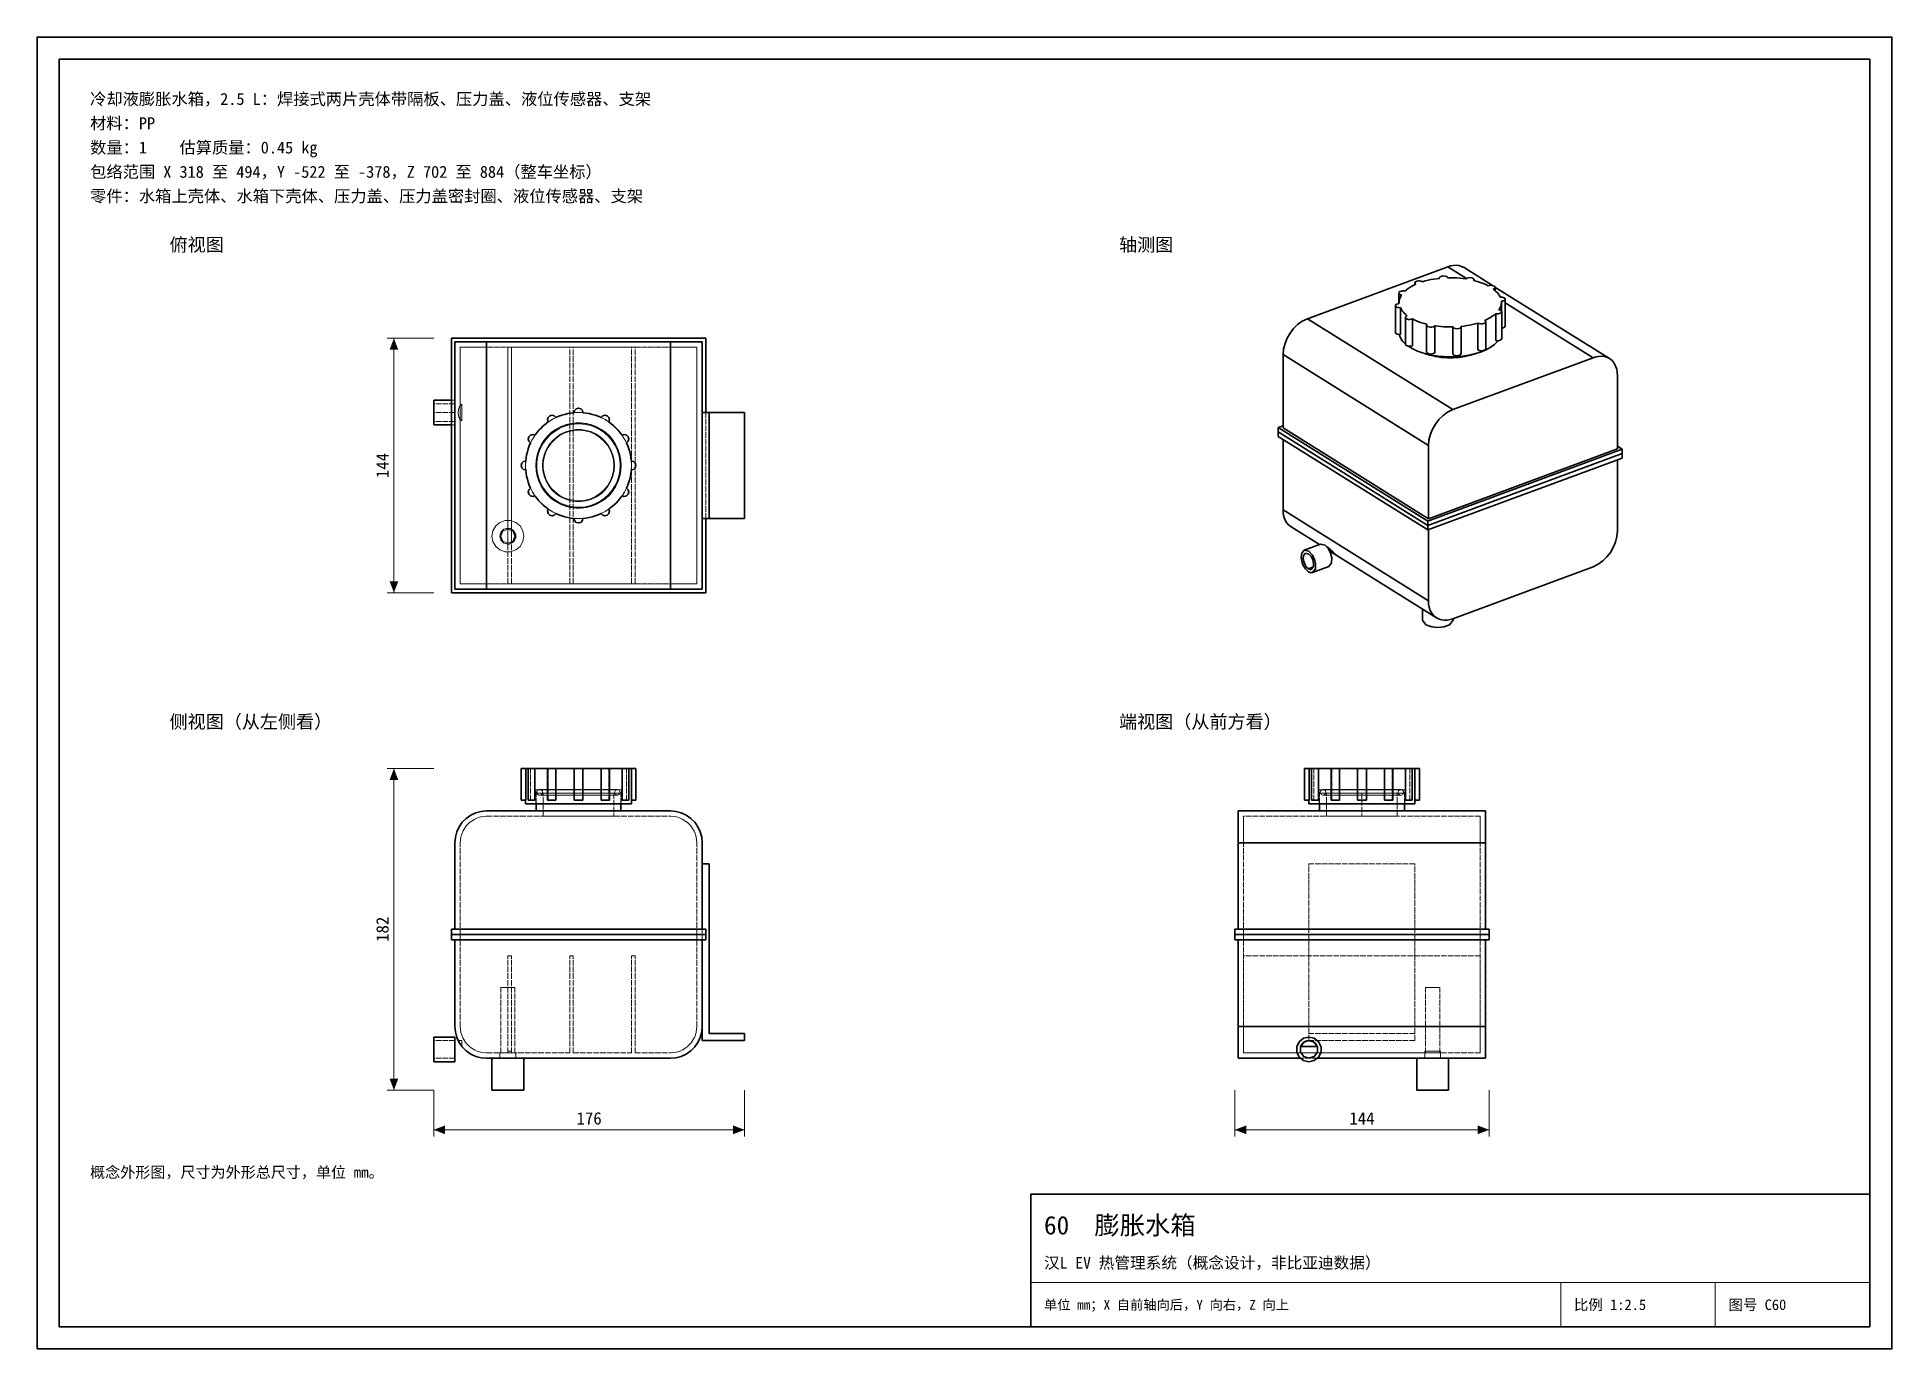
# Model space of a CAD drawing. Header units: millimetres. Extents: x 0 to 420, y 0 to 297.
import ezdxf
from ezdxf.enums import TextEntityAlignment as Align

# ---------------------------------------------------------------- set-up
doc = ezdxf.new("R2010")
doc.units = ezdxf.units.MM
doc.linetypes.add('DASHED', pattern=[1.524, 1.27, -0.254])
for name, color, linetype, lineweight, true_color in [('DIM', 7, 'Continuous', 18, 0x1e5aa0), ('FRAME', 7, 'Continuous', 35, 0x3c3c3c), ('HIDDEN', 7, 'DASHED', 13, 0x969696), ('OUTLINE', 7, 'Continuous', 35, 0x141414), ('TEXT', 7, 'Continuous', 18, 0x141414), ('THIN', 7, 'Continuous', 13, 0x6e6e6e)]:
    doc.layers.add(name, color=color, linetype=linetype, lineweight=lineweight, true_color=true_color)
doc.styles.add('ZH', font='simsun.ttc')

msp = doc.modelspace()

# ---------------------------------------------------------------- texts
at = {"layer": 'DIM', "style": 'ZH'}
for s, p in [('144', (78.2, 200)), ('182', (78.2, 95))]:
    msp.add_text(s, height=2.8, rotation=90, dxfattribs=at).set_placement(p, align=Align.MIDDLE_CENTER)
for s, p in [('176', (125, 52.2)), ('144', (300, 52.2))]:
    msp.add_text(s, height=2.8, dxfattribs=at).set_placement(p, align=Align.MIDDLE_CENTER)
at = {"layer": 'TEXT', "style": 'ZH'}
for s, height, p in [('冷却液膨胀水箱，2.5 L：焊接式两片壳体带隔板、压力盖、液位传感器、支架', 2.7, (12, 283)), ('材料：PP', 2.7, (12, 277.5)), ('数量：1    估算质量：0.45 kg', 2.7, (12, 272)), ('包络范围 X 318 至 494，Y -522 至 -378，Z 702 至 884（整车坐标）', 2.7, (12, 266.5)), ('零件：水箱上壳体、水箱下壳体、压力盖、压力盖密封圈、液位传感器、支架', 2.7, (12, 261)), ('俯视图', 3, (30, 250)), ('轴测图', 3, (245, 250)), ('侧视图（从左侧看）', 3, (30, 142)), ('端视图（从前方看）', 3, (245, 142)), ('概念外形图，尺寸为外形总尺寸，单位 mm。', 2.5, (12, 40)), ('60  膨胀水箱', 4.2, (228, 28)), ('汉L EV 热管理系统（概念设计，非比亚迪数据）', 2.6, (228, 19.5)), ('单位 mm；X 自前轴向后，Y 向右，Z 向上', 2.2, (228, 10)), ('比例 1:2.5', 2.4, (348, 10)), ('图号 C60', 2.4, (383, 10))]:
    msp.add_text(s, height=height, dxfattribs=at).set_placement(p, align=Align.MIDDLE_LEFT)

# ---------------------------------------------------------------- hatches: boundary and pattern name
at = {"layer": 'DIM'}
for points in [[(80.8, 228.8), (79.81, 226.2), (81.79, 226.2)], [(80.8, 171.2), (81.79, 173.8), (79.81, 173.8)], [(80.8, 131.4), (79.81, 128.8), (81.79, 128.8)], [(80.8, 58.6), (81.79, 61.2), (79.81, 61.2)], [(89.8, 49.6), (92.4, 48.61), (92.4, 50.59)], [(160.2, 49.6), (157.6, 50.59), (157.6, 48.61)], [(271.2, 49.6), (273.8, 48.61), (273.8, 50.59)], [(328.8, 49.6), (326.2, 50.59), (326.2, 48.61)]]:
    msp.add_hatch(color=7, dxfattribs=at).paths.add_polyline_path(points)

# ---------------------------------------------------------------- linework, layer by layer
for points in [[(89.8, 228.8), (79.3, 228.8)], [(80.8, 171.2), (80.8, 228.8)], [(89.8, 171.2), (79.3, 171.2)], [(89.8, 131.4), (79.3, 131.4)], [(80.8, 58.6), (80.8, 131.4)], [(89.8, 58.6), (79.3, 58.6)], [(89.8, 58.6), (89.8, 48.1)], [(160.2, 58.6), (160.2, 48.1)], [(271.2, 58.6), (271.2, 48.1)], [(328.8, 58.6), (328.8, 48.1)], [(89.8, 49.6), (160.2, 49.6)], [(271.2, 49.6), (328.8, 49.6)]]:
    msp.add_lwpolyline(points, dxfattribs=at)
at = {"layer": 'FRAME'}
for points in [[(0, 0), (420, 0), (420, 297), (0, 297)], [(5, 5), (415, 5), (415, 292), (5, 292)], [(225, 5), (415, 5), (415, 35), (225, 35)]]:
    msp.add_lwpolyline(points, close=True, dxfattribs=at)
at = {"layer": 'HIDDEN'}
for points in [[(93.8, 171.2), (93.8, 228.8)], [(93.8, 228.8), (151.4, 228.8)], [(93.8, 171.2), (93.8, 228.8)], [(93.8, 228.8), (151.4, 228.8)], [(93.8, 171.2), (93.8, 228.8)], [(93.8, 228.8), (151.4, 228.8)], [(94.6, 172), (94.6, 228)], [(150.6, 228), (94.6, 228)], [(94.6, 172), (94.6, 228)], [(94.6, 172), (94.6, 228)], [(150.6, 228), (94.6, 228)], [(94.6, 228), (95.8, 228), (97, 228), (98.2, 228), (99.4, 228), (100.6, 228), (101.8, 228)], [(95.8, 226.8), (95.8, 173.2)], [(95.8, 226.8), (149.4, 226.8)], [(95.8, 173.2), (95.8, 226.8)], [(95.8, 226.8), (96.8, 226.8), (97.8, 226.8), (98.8, 226.8), (99.8, 226.8), (100.8, 226.8), (101.8, 226.8)], [(95.8, 226.8), (95.8, 173.2)], [(95.8, 226.8), (149.4, 226.8)], [(95.8, 173.2), (95.8, 226.8)], [(95.8, 226.8), (96.8, 226.8), (97.8, 226.8), (98.8, 226.8), (99.8, 226.8), (100.8, 226.8), (101.8, 226.8)], [(101.8, 228), (143.4, 228)], [(101.8, 172), (101.8, 228)], [(101.8, 226.8), (143.4, 226.8)], [(101.8, 226.8), (106.6, 226.8)], [(101.8, 173.2), (101.8, 226.8)], [(101.8, 173.2), (101.8, 226.8)], [(106.6, 173.2), (106.6, 226.8)], [(106.6, 185.8), (106.6, 226.8)], [(106.6, 226.8), (107.4, 226.8)], [(107.4, 173.2), (107.4, 226.8)], [(107.4, 185.61), (107.4, 226.8)], [(107.4, 226.8), (120.6, 226.8)], [(120.6, 173.2), (120.6, 226.8)], [(120.6, 226.8), (121.4, 226.8)], [(120.6, 173.2), (120.6, 226.8)], [(121.4, 226.8), (134.6, 226.8)], [(121.4, 173.2), (121.4, 226.8)], [(121.4, 173.2), (121.4, 226.8)], [(134.6, 226.8), (135.4, 226.8)], [(134.6, 173.2), (134.6, 226.8)], [(134.6, 173.2), (134.6, 226.8)], [(135.4, 226.8), (143.4, 226.8)], [(135.4, 173.2), (135.4, 226.8)], [(135.4, 173.2), (135.4, 226.8)], [(150.6, 228), (149.4, 228), (148.2, 228), (147, 228), (145.8, 228), (144.6, 228), (143.4, 228)], [(143.4, 172), (143.4, 228)], [(149.4, 226.8), (148.4, 226.8), (147.4, 226.8), (146.4, 226.8), (145.4, 226.8), (144.4, 226.8), (143.4, 226.8)], [(149.4, 226.8), (148.4, 226.8), (147.4, 226.8), (146.4, 226.8), (145.4, 226.8), (144.4, 226.8), (143.4, 226.8)], [(143.4, 173.2), (143.4, 226.8)], [(143.4, 173.2), (143.4, 226.8)], [(149.4, 226.8), (149.4, 173.2)], [(149.4, 173.2), (149.4, 226.8)], [(149.4, 226.8), (149.4, 173.2)], [(149.4, 173.2), (149.4, 226.8)], [(150.6, 172), (150.6, 228)], [(150.6, 172), (150.6, 228)], [(150.6, 172), (150.6, 228)], [(151.4, 171.2), (151.4, 228.8)], [(151.4, 171.2), (151.4, 228.8)], [(151.4, 171.2), (151.4, 228.8)], [(89.8, 214.8), (89.8, 214.33), (89.8, 213.87), (89.8, 213.4), (89.8, 212.93), (89.8, 212.47), (89.8, 212)], [(94.6, 214.8), (93.8, 214.8)], [(94.6, 209.2), (94.6, 210.13), (94.6, 211.07), (94.6, 212), (94.6, 212.93), (94.6, 213.87), (94.6, 214.8)], [(94.6, 214.8), (94.6, 214.33), (94.6, 213.87), (94.6, 213.4), (94.6, 212.93), (94.6, 212.47), (94.6, 212)], [(89.8, 210), (89.8, 210.67), (89.8, 211.33), (89.8, 212), (89.8, 212.67), (89.8, 213.33), (89.8, 214)], [(89.8, 214), (89.8, 213.67), (89.8, 213.33), (89.8, 213), (89.8, 212.67), (89.8, 212.33), (89.8, 212)], [(94.6, 214), (89.8, 214)], [(89.8, 212), (89.8, 211.53), (89.8, 211.07), (89.8, 210.6), (89.8, 210.13), (89.8, 209.67), (89.8, 209.2)], [(89.8, 212), (89.8, 211.67), (89.8, 211.33), (89.8, 211), (89.8, 210.67), (89.8, 210.33), (89.8, 210)], [(94.6, 212), (89.8, 212)], [(94.6, 210), (89.8, 210)], [(94.6, 210), (94.6, 210.67), (94.6, 211.33), (94.6, 212), (94.6, 212.67), (94.6, 213.33), (94.6, 214)], [(94.6, 214), (94.6, 213.67), (94.6, 213.33), (94.6, 213), (94.6, 212.67), (94.6, 212.33), (94.6, 212)], [(94.6, 212), (94.6, 211.53), (94.6, 211.07), (94.6, 210.6), (94.6, 210.13), (94.6, 209.67), (94.6, 209.2)], [(94.6, 212), (94.6, 211.67), (94.6, 211.33), (94.6, 211), (94.6, 210.67), (94.6, 210.33), (94.6, 210)], [(96.2, 213.88), (95.67, 213.4), (95.42, 212.72), (95.35, 212), (95.42, 211.28), (95.67, 210.6), (96.2, 210.12)], [(96.2, 210.12), (96.2, 213.88)], [(96.2, 213.88), (96.2, 213.26), (96.2, 212.63), (96.2, 212), (96.2, 211.37), (96.2, 210.74), (96.2, 210.12)], [(134.6, 200), (134.53, 201.25), (134.34, 202.49), (134.01, 203.71), (133.56, 204.88), (132.99, 206), (132.31, 207.05), (131.52, 208.03), (130.63, 208.92), (129.65, 209.71), (128.6, 210.39), (127.48, 210.96), (126.31, 211.41), (125.09, 211.74), (123.85, 211.93), (122.6, 212), (121.35, 211.93), (120.11, 211.74), (118.89, 211.41), (117.72, 210.96), (116.6, 210.39), (115.55, 209.71), (114.57, 208.92), (113.68, 208.03), (112.89, 207.05), (112.21, 206), (111.64, 204.88), (111.19, 203.71), (110.86, 202.49), (110.67, 201.25), (110.6, 200), (110.67, 198.75), (110.86, 197.51), (111.19, 196.29), (111.64, 195.12), (112.21, 194), (112.89, 192.95), (113.68, 191.97), (114.57, 191.08), (115.55, 190.29), (116.6, 189.61), (117.72, 189.04), (118.89, 188.59), (120.11, 188.26), (121.35, 188.07), (122.6, 188), (123.85, 188.07), (125.09, 188.26), (126.31, 188.59), (127.48, 189.04), (128.6, 189.61), (129.65, 190.29), (130.63, 191.08), (131.52, 191.97), (132.31, 192.95), (132.99, 194), (133.56, 195.12), (134.01, 196.29), (134.34, 197.51), (134.53, 198.75), (134.6, 200)], [(117.49, 210.86), (117.12, 211.24), (116.61, 211.39), (116.1, 211.26), (115.73, 210.88), (115.6, 210.36), (115.76, 209.86)], [(117.49, 210.86), (117.19, 210.71), (116.89, 210.55), (116.6, 210.39), (116.31, 210.22), (116.03, 210.04), (115.76, 209.86)], [(123.6, 211.96), (123.48, 212.48), (123.11, 212.86), (122.6, 213), (122.09, 212.86), (121.72, 212.48), (121.6, 211.96)], [(123.6, 211.96), (123.27, 211.98), (122.93, 212), (122.6, 212), (122.27, 212), (121.93, 211.98), (121.6, 211.96)], [(129.44, 209.86), (129.6, 210.36), (129.47, 210.88), (129.1, 211.26), (128.59, 211.39), (128.08, 211.24), (127.71, 210.86)], [(129.44, 209.86), (129.17, 210.04), (128.89, 210.22), (128.6, 210.39), (128.31, 210.55), (128.01, 210.71), (127.71, 210.86)], [(150.6, 188), (150.6, 212)], [(150.6, 188), (150.6, 212)], [(160.2, 212), (150.6, 212)], [(151.4, 188), (151.4, 212)], [(152.2, 188), (152.2, 212)], [(160.2, 188), (160.2, 212)], [(94.6, 209.2), (93.8, 209.2)], [(112.74, 206.84), (112.24, 207), (111.72, 206.87), (111.34, 206.5), (111.21, 205.99), (111.36, 205.48), (111.74, 205.11)], [(112.74, 206.84), (112.56, 206.57), (112.38, 206.29), (112.21, 206), (112.05, 205.71), (111.89, 205.41), (111.74, 205.11)], [(132.28, 200), (132.2, 201.21), (131.98, 202.41), (131.6, 203.56), (131.08, 204.66), (130.43, 205.69), (129.66, 206.63), (128.77, 207.46), (127.79, 208.17), (126.72, 208.76), (125.59, 209.21), (124.41, 209.51), (123.21, 209.66), (121.99, 209.66), (120.79, 209.51), (119.61, 209.21), (118.48, 208.76), (117.41, 208.17), (116.43, 207.46), (115.54, 206.63), (114.77, 205.69), (114.12, 204.66), (113.6, 203.56), (113.22, 202.41), (113, 201.21), (112.92, 200), (113, 198.79), (113.22, 197.59), (113.6, 196.44), (114.12, 195.34), (114.77, 194.31), (115.54, 193.37), (116.43, 192.54), (117.41, 191.83), (118.48, 191.24), (119.61, 190.79), (120.79, 190.49), (121.99, 190.34), (123.21, 190.34), (124.41, 190.49), (125.59, 190.79), (126.72, 191.24), (127.79, 191.83), (128.77, 192.54), (129.66, 193.37), (130.43, 194.31), (131.08, 195.34), (131.6, 196.44), (131.98, 197.59), (132.2, 198.79), (132.28, 200)], [(132.28, 200), (132.2, 201.21), (131.98, 202.41), (131.6, 203.56), (131.08, 204.66), (130.43, 205.69), (129.66, 206.63), (128.77, 207.46), (127.79, 208.17), (126.72, 208.76), (125.59, 209.21), (124.41, 209.51), (123.21, 209.66), (121.99, 209.66), (120.79, 209.51), (119.61, 209.21), (118.48, 208.76), (117.41, 208.17), (116.43, 207.46), (115.54, 206.63), (114.77, 205.69), (114.12, 204.66), (113.6, 203.56), (113.22, 202.41), (113, 201.21), (112.92, 200), (113, 198.79), (113.22, 197.59), (113.6, 196.44), (114.12, 195.34), (114.77, 194.31), (115.54, 193.37), (116.43, 192.54), (117.41, 191.83), (118.48, 191.24), (119.61, 190.79), (120.79, 190.49), (121.99, 190.34), (123.21, 190.34), (124.41, 190.49), (125.59, 190.79), (126.72, 191.24), (127.79, 191.83), (128.77, 192.54), (129.66, 193.37), (130.43, 194.31), (131.08, 195.34), (131.6, 196.44), (131.98, 197.59), (132.2, 198.79), (132.28, 200)], [(132.2, 200), (132.12, 201.2), (131.9, 202.39), (131.53, 203.53), (131.01, 204.62), (130.37, 205.64), (129.6, 206.57), (128.72, 207.4), (127.74, 208.11), (126.69, 208.69), (125.57, 209.13), (124.4, 209.43), (123.2, 209.58), (122, 209.58), (120.8, 209.43), (119.63, 209.13), (118.51, 208.69), (117.46, 208.11), (116.48, 207.4), (115.6, 206.57), (114.83, 205.64), (114.19, 204.62), (113.67, 203.53), (113.3, 202.39), (113.08, 201.2), (113, 200), (113.08, 198.8), (113.3, 197.61), (113.67, 196.47), (114.19, 195.38), (114.83, 194.36), (115.6, 193.43), (116.48, 192.6), (117.46, 191.89), (118.51, 191.31), (119.63, 190.87), (120.8, 190.57), (122, 190.42), (123.2, 190.42), (124.4, 190.57), (125.57, 190.87), (126.69, 191.31), (127.74, 191.89), (128.72, 192.6), (129.6, 193.43), (130.37, 194.36), (131.01, 195.38), (131.53, 196.47), (131.9, 197.61), (132.12, 198.8), (132.2, 200)], [(132.2, 200), (132.12, 201.2), (131.9, 202.39), (131.53, 203.53), (131.01, 204.62), (130.37, 205.64), (129.6, 206.57), (128.72, 207.4), (127.74, 208.11), (126.69, 208.69), (125.57, 209.13), (124.4, 209.43), (123.2, 209.58), (122, 209.58), (120.8, 209.43), (119.63, 209.13), (118.51, 208.69), (117.46, 208.11), (116.48, 207.4), (115.6, 206.57), (114.83, 205.64), (114.19, 204.62), (113.67, 203.53), (113.3, 202.39), (113.08, 201.2), (113, 200), (113.08, 198.8), (113.3, 197.61), (113.67, 196.47), (114.19, 195.38), (114.83, 194.36), (115.6, 193.43), (116.48, 192.6), (117.46, 191.89), (118.51, 191.31), (119.63, 190.87), (120.8, 190.57), (122, 190.42), (123.2, 190.42), (124.4, 190.57), (125.57, 190.87), (126.69, 191.31), (127.74, 191.89), (128.72, 192.6), (129.6, 193.43), (130.37, 194.36), (131.01, 195.38), (131.53, 196.47), (131.9, 197.61), (132.12, 198.8), (132.2, 200)], [(132.04, 200), (131.96, 201.21), (131.73, 202.39), (131.35, 203.54), (130.83, 204.63), (130.17, 205.65), (129.38, 206.57), (128.49, 207.38), (127.49, 208.07), (126.42, 208.63), (125.29, 209.05), (124.11, 209.32), (122.9, 209.44), (121.69, 209.4), (120.5, 209.2), (119.34, 208.86), (118.23, 208.37), (117.2, 207.74), (116.25, 206.99), (115.41, 206.12), (114.69, 205.15), (114.09, 204.1), (113.64, 202.97), (113.33, 201.8), (113.18, 200.6), (113.18, 199.4), (113.33, 198.2), (113.64, 197.03), (114.09, 195.9), (114.69, 194.85), (115.41, 193.88), (116.25, 193.01), (117.2, 192.26), (118.23, 191.63), (119.34, 191.14), (120.5, 190.8), (121.69, 190.6), (122.9, 190.56), (124.11, 190.68), (125.29, 190.95), (126.42, 191.37), (127.49, 191.93), (128.49, 192.62), (129.38, 193.43), (130.17, 194.35), (130.83, 195.37), (131.35, 196.46), (131.73, 197.61), (131.96, 198.79), (132.04, 200)], [(130.76, 200), (130.67, 198.78), (130.4, 197.59), (129.95, 196.46), (129.34, 195.4), (128.58, 194.45), (127.69, 193.62), (126.68, 192.93), (125.58, 192.4), (124.42, 192.04), (123.21, 191.86), (121.99, 191.86), (120.78, 192.04), (119.62, 192.4), (118.52, 192.93), (117.51, 193.62), (116.62, 194.45), (115.86, 195.4), (115.25, 196.46), (114.8, 197.59), (114.53, 198.78), (114.44, 200), (114.53, 201.22), (114.8, 202.41), (115.25, 203.54), (115.86, 204.6), (116.62, 205.55), (117.51, 206.38), (118.52, 207.07), (119.62, 207.6), (120.78, 207.96), (121.99, 208.14), (123.21, 208.14), (124.42, 207.96), (125.58, 207.6), (126.68, 207.07), (127.69, 206.38), (128.58, 205.55), (129.34, 204.6), (129.95, 203.54), (130.4, 202.41), (130.67, 201.22), (130.76, 200)], [(130.6, 200), (130.51, 201.22), (130.23, 202.41), (129.77, 203.55), (129.14, 204.6), (128.36, 205.55), (127.45, 206.36), (126.42, 207.03), (125.3, 207.53), (124.12, 207.85), (122.91, 207.99), (121.68, 207.95), (120.48, 207.71), (119.33, 207.3), (118.25, 206.71), (117.28, 205.97), (116.43, 205.09), (115.72, 204.09), (115.18, 202.99), (114.81, 201.82), (114.62, 200.61), (114.62, 199.39), (114.81, 198.18), (115.18, 197.01), (115.72, 195.91), (116.43, 194.91), (117.28, 194.03), (118.25, 193.29), (119.33, 192.7), (120.48, 192.29), (121.68, 192.05), (122.91, 192.01), (124.12, 192.15), (125.3, 192.47), (126.42, 192.97), (127.45, 193.64), (128.36, 194.45), (129.14, 195.4), (129.77, 196.45), (130.23, 197.59), (130.51, 198.78), (130.6, 200)], [(130.6, 200), (130.51, 201.22), (130.23, 202.41), (129.77, 203.55), (129.14, 204.6), (128.36, 205.55), (127.45, 206.36), (126.42, 207.03), (125.3, 207.53), (124.12, 207.85), (122.91, 207.99), (121.68, 207.95), (120.48, 207.71), (119.33, 207.3), (118.25, 206.71), (117.28, 205.97), (116.43, 205.09), (115.72, 204.09), (115.18, 202.99), (114.81, 201.82), (114.62, 200.61), (114.62, 199.39), (114.81, 198.18), (115.18, 197.01), (115.72, 195.91), (116.43, 194.91), (117.28, 194.03), (118.25, 193.29), (119.33, 192.7), (120.48, 192.29), (121.68, 192.05), (122.91, 192.01), (124.12, 192.15), (125.3, 192.47), (126.42, 192.97), (127.45, 193.64), (128.36, 194.45), (129.14, 195.4), (129.77, 196.45), (130.23, 197.59), (130.51, 198.78), (130.6, 200)], [(133.46, 205.11), (133.84, 205.48), (133.99, 205.99), (133.86, 206.5), (133.48, 206.87), (132.96, 207), (132.46, 206.84)], [(133.46, 205.11), (133.31, 205.41), (133.15, 205.71), (132.99, 206), (132.82, 206.29), (132.64, 206.57), (132.46, 206.84)], [(110.64, 201), (110.12, 200.88), (109.74, 200.51), (109.6, 200), (109.74, 199.49), (110.12, 199.12), (110.64, 199)], [(110.64, 201), (110.62, 200.67), (110.6, 200.33), (110.6, 200), (110.6, 199.67), (110.62, 199.33), (110.64, 199)], [(134.56, 199), (135.08, 199.12), (135.46, 199.49), (135.6, 200), (135.46, 200.51), (135.08, 200.88), (134.56, 201)], [(134.6, 200), (134.6, 200.17), (134.6, 200.33), (134.59, 200.5), (134.58, 200.67), (134.57, 200.83), (134.56, 201)], [(134.56, 199), (134.57, 199.17), (134.58, 199.33), (134.59, 199.5), (134.6, 199.67), (134.6, 199.83), (134.6, 200)], [(111.74, 194.89), (111.36, 194.52), (111.21, 194.01), (111.34, 193.5), (111.72, 193.13), (112.24, 193), (112.74, 193.16)], [(111.74, 194.89), (111.89, 194.59), (112.05, 194.29), (112.21, 194), (112.38, 193.71), (112.56, 193.43), (112.74, 193.16)], [(132.46, 193.16), (132.96, 193), (133.48, 193.13), (133.86, 193.5), (133.99, 194.01), (133.84, 194.52), (133.46, 194.89)], [(132.46, 193.16), (132.64, 193.43), (132.82, 193.71), (132.99, 194), (133.15, 194.29), (133.31, 194.59), (133.46, 194.89)], [(115.76, 190.14), (115.6, 189.64), (115.73, 189.12), (116.1, 188.74), (116.61, 188.61), (117.12, 188.76), (117.49, 189.14)], [(115.76, 190.14), (116.03, 189.96), (116.31, 189.78), (116.6, 189.61), (116.89, 189.45), (117.19, 189.29), (117.49, 189.14)], [(127.71, 189.14), (128.08, 188.76), (128.59, 188.61), (129.1, 188.74), (129.47, 189.12), (129.6, 189.64), (129.44, 190.14)], [(127.71, 189.14), (128.01, 189.29), (128.31, 189.45), (128.6, 189.61), (128.89, 189.78), (129.17, 189.96), (129.44, 190.14)], [(110.2, 184), (109.98, 185.23), (109.36, 186.31), (108.4, 187.12), (107.23, 187.55), (105.97, 187.55), (104.8, 187.12), (103.84, 186.31), (103.22, 185.23), (103, 184), (103.22, 182.77), (103.84, 181.69), (104.8, 180.88), (105.97, 180.45), (107.23, 180.45), (108.4, 180.88), (109.36, 181.69), (109.98, 182.77), (110.2, 184)], [(110.2, 184), (109.98, 185.23), (109.36, 186.31), (108.4, 187.12), (107.23, 187.55), (105.97, 187.55), (104.8, 187.12), (103.84, 186.31), (103.22, 185.23), (103, 184), (103.22, 182.77), (103.84, 181.69), (104.8, 180.88), (105.97, 180.45), (107.23, 180.45), (108.4, 180.88), (109.36, 181.69), (109.98, 182.77), (110.2, 184)], [(106.6, 185.8), (105.7, 185.56), (105.04, 184.9), (104.8, 184), (105.04, 183.1), (105.7, 182.44), (106.6, 182.2)], [(108.4, 184), (107.98, 185.16), (106.91, 185.77), (105.7, 185.56), (104.91, 184.62), (104.91, 183.38), (105.7, 182.44), (106.91, 182.23), (107.98, 182.84), (108.4, 184)], [(108.2, 184), (107.73, 185.13), (106.6, 185.6), (105.47, 185.13), (105, 184), (105.47, 182.87), (106.6, 182.4), (107.73, 182.87), (108.2, 184)], [(108.2, 184), (107.73, 185.13), (106.6, 185.6), (105.47, 185.13), (105, 184), (105.47, 182.87), (106.6, 182.4), (107.73, 182.87), (108.2, 184)], [(107.4, 185.61), (107.27, 185.67), (107.14, 185.72), (107.01, 185.75), (106.88, 185.78), (106.74, 185.79), (106.6, 185.8)], [(106.6, 185.8), (106.6, 182.2)], [(108.4, 184), (108.37, 184.33), (108.28, 184.65), (108.13, 184.95), (107.93, 185.21), (107.68, 185.44), (107.4, 185.61)], [(107.4, 185.61), (107.4, 182.39)], [(121.6, 188.04), (121.72, 187.52), (122.09, 187.14), (122.6, 187), (123.11, 187.14), (123.48, 187.52), (123.6, 188.04)], [(121.6, 188.04), (121.93, 188.02), (122.27, 188), (122.6, 188), (122.93, 188), (123.27, 188.02), (123.6, 188.04)], [(150.6, 188), (160.2, 188)], [(106.6, 182.2), (106.74, 182.21), (106.88, 182.22), (107.01, 182.25), (107.14, 182.28), (107.27, 182.33), (107.4, 182.39)], [(106.6, 173.2), (106.6, 182.2)], [(107.4, 182.39), (107.68, 182.56), (107.93, 182.79), (108.13, 183.05), (108.28, 183.35), (108.37, 183.67), (108.4, 184)], [(107.4, 173.2), (107.4, 182.39)], [(95.8, 173.2), (149.4, 173.2)], [(95.8, 173.2), (96.8, 173.2), (97.8, 173.2), (98.8, 173.2), (99.8, 173.2), (100.8, 173.2), (101.8, 173.2)], [(95.8, 173.2), (149.4, 173.2)], [(95.8, 173.2), (96.8, 173.2), (97.8, 173.2), (98.8, 173.2), (99.8, 173.2), (100.8, 173.2), (101.8, 173.2)], [(101.8, 173.2), (143.4, 173.2)], [(101.8, 173.2), (106.6, 173.2)], [(106.6, 173.2), (107.4, 173.2)], [(107.4, 173.2), (120.6, 173.2)], [(120.6, 173.2), (121.4, 173.2)], [(121.4, 173.2), (134.6, 173.2)], [(134.6, 173.2), (135.4, 173.2)], [(135.4, 173.2), (143.4, 173.2)], [(149.4, 173.2), (148.4, 173.2), (147.4, 173.2), (146.4, 173.2), (145.4, 173.2), (144.4, 173.2), (143.4, 173.2)], [(149.4, 173.2), (148.4, 173.2), (147.4, 173.2), (146.4, 173.2), (145.4, 173.2), (144.4, 173.2), (143.4, 173.2)], [(93.8, 171.2), (151.4, 171.2)], [(93.8, 171.2), (151.4, 171.2)], [(93.8, 171.2), (151.4, 171.2)], [(150.6, 172), (94.6, 172)], [(150.6, 172), (94.6, 172)], [(94.6, 172), (95.8, 172), (97, 172), (98.2, 172), (99.4, 172), (100.6, 172), (101.8, 172)], [(101.8, 172), (143.4, 172)], [(150.6, 172), (149.4, 172), (148.2, 172), (147, 172), (145.8, 172), (144.6, 172), (143.4, 172)], [(110.64, 131.4), (110.47, 131.4), (110.29, 131.4), (110.12, 131.4), (109.95, 131.4), (109.77, 131.4), (109.6, 131.4)], [(111.74, 131.4), (111.56, 131.4), (111.38, 131.4), (111.19, 131.4), (111.01, 131.4), (110.83, 131.4), (110.64, 131.4)], [(110.64, 124.2), (110.64, 131.4)], [(112.74, 131.4), (112.49, 131.4), (112.23, 131.4), (111.98, 131.4), (111.72, 131.4), (111.46, 131.4), (111.21, 131.4)], [(111.21, 131.4), (111.3, 131.4), (111.39, 131.4), (111.48, 131.4), (111.57, 131.4), (111.65, 131.4), (111.74, 131.4)], [(111.21, 131.4), (111.3, 131.4), (111.39, 131.4), (111.48, 131.4), (111.57, 131.4), (111.65, 131.4), (111.74, 131.4)], [(111.74, 131.4), (111.65, 131.4), (111.57, 131.4), (111.48, 131.4), (111.39, 131.4), (111.3, 131.4), (111.21, 131.4)], [(111.21, 124.2), (111.21, 131.4)], [(111.74, 124.2), (111.74, 131.4)], [(111.74, 124.2), (111.74, 131.4)], [(115.76, 131.4), (115.25, 131.4), (114.75, 131.4), (114.25, 131.4), (113.75, 131.4), (113.25, 131.4), (112.74, 131.4)], [(112.74, 124.2), (112.74, 131.4)], [(117.49, 131.4), (117.17, 131.4), (116.86, 131.4), (116.54, 131.4), (116.23, 131.4), (115.91, 131.4), (115.6, 131.4)], [(115.6, 131.4), (115.63, 131.4), (115.65, 131.4), (115.68, 131.4), (115.7, 131.4), (115.73, 131.4), (115.76, 131.4)], [(115.6, 131.4), (115.63, 131.4), (115.65, 131.4), (115.68, 131.4), (115.7, 131.4), (115.73, 131.4), (115.76, 131.4)], [(115.76, 131.4), (115.73, 131.4), (115.7, 131.4), (115.68, 131.4), (115.65, 131.4), (115.63, 131.4), (115.6, 131.4)], [(115.6, 124.2), (115.6, 131.4)], [(115.76, 124.2), (115.76, 131.4)], [(115.76, 124.2), (115.76, 131.4)], [(121.6, 131.4), (120.92, 131.4), (120.23, 131.4), (119.54, 131.4), (118.86, 131.4), (118.17, 131.4), (117.49, 131.4)], [(117.49, 124.2), (117.49, 131.4)], [(123.55, 131.4), (123.23, 131.4), (122.9, 131.4), (122.58, 131.4), (122.25, 131.4), (121.93, 131.4), (121.6, 131.4)], [(121.6, 131.4), (121.6, 131.4), (121.6, 131.4), (121.6, 131.4), (121.6, 131.4), (121.6, 131.4), (121.6, 131.4)], [(121.6, 131.4), (121.6, 131.4), (121.6, 131.4), (121.6, 131.4), (121.6, 131.4), (121.6, 131.4), (121.6, 131.4)], [(121.6, 124.2), (121.6, 131.4)], [(121.6, 124.2), (121.6, 131.4)], [(127.71, 131.4), (127.03, 131.4), (126.34, 131.4), (125.66, 131.4), (124.97, 131.4), (124.28, 131.4), (123.6, 131.4)], [(123.6, 131.4), (123.6, 131.4), (123.6, 131.4), (123.6, 131.4), (123.6, 131.4), (123.6, 131.4), (123.6, 131.4)], [(123.6, 131.4), (123.6, 131.4), (123.6, 131.4), (123.6, 131.4), (123.6, 131.4), (123.6, 131.4), (123.6, 131.4)], [(123.6, 131.4), (123.6, 131.4), (123.6, 131.4), (123.6, 131.4), (123.6, 131.4), (123.6, 131.4), (123.6, 131.4)], [(123.6, 124.2), (123.6, 131.4)], [(123.6, 124.2), (123.6, 131.4)], [(129.6, 131.4), (129.29, 131.4), (128.97, 131.4), (128.66, 131.4), (128.34, 131.4), (128.03, 131.4), (127.71, 131.4)], [(127.71, 124.2), (127.71, 131.4)], [(129.6, 131.4), (129.57, 131.4), (129.55, 131.4), (129.52, 131.4), (129.5, 131.4), (129.47, 131.4), (129.44, 131.4)], [(129.44, 131.4), (129.47, 131.4), (129.5, 131.4), (129.52, 131.4), (129.55, 131.4), (129.57, 131.4), (129.6, 131.4)], [(132.46, 131.4), (131.95, 131.4), (131.45, 131.4), (130.95, 131.4), (130.45, 131.4), (129.95, 131.4), (129.44, 131.4)], [(129.44, 131.4), (129.47, 131.4), (129.5, 131.4), (129.52, 131.4), (129.55, 131.4), (129.57, 131.4), (129.6, 131.4)], [(129.44, 124.2), (129.44, 131.4)], [(129.44, 124.2), (129.44, 131.4)], [(129.6, 124.2), (129.6, 131.4)], [(133.99, 131.4), (133.74, 131.4), (133.48, 131.4), (133.22, 131.4), (132.97, 131.4), (132.71, 131.4), (132.46, 131.4)], [(132.46, 124.2), (132.46, 131.4)], [(133.99, 131.4), (133.9, 131.4), (133.81, 131.4), (133.72, 131.4), (133.63, 131.4), (133.55, 131.4), (133.46, 131.4)], [(133.46, 131.4), (133.55, 131.4), (133.63, 131.4), (133.72, 131.4), (133.81, 131.4), (133.9, 131.4), (133.99, 131.4)], [(134.56, 131.4), (134.37, 131.4), (134.19, 131.4), (134.01, 131.4), (133.82, 131.4), (133.64, 131.4), (133.46, 131.4)], [(133.46, 131.4), (133.55, 131.4), (133.63, 131.4), (133.72, 131.4), (133.81, 131.4), (133.9, 131.4), (133.99, 131.4)], [(133.46, 124.2), (133.46, 131.4)], [(133.46, 124.2), (133.46, 131.4)], [(133.99, 124.2), (133.99, 131.4)], [(135.6, 131.4), (135.43, 131.4), (135.25, 131.4), (135.08, 131.4), (134.91, 131.4), (134.73, 131.4), (134.56, 131.4)], [(134.56, 124.2), (134.56, 131.4)], [(288.04, 131.4), (287.87, 131.4), (287.69, 131.4), (287.52, 131.4), (287.35, 131.4), (287.17, 131.4), (287, 131.4)], [(289.14, 131.4), (288.96, 131.4), (288.78, 131.4), (288.59, 131.4), (288.41, 131.4), (288.23, 131.4), (288.04, 131.4)], [(288.04, 124.2), (288.04, 131.4)], [(288.61, 131.4), (288.7, 131.4), (288.79, 131.4), (288.88, 131.4), (288.97, 131.4), (289.05, 131.4), (289.14, 131.4)], [(289.14, 131.4), (289.05, 131.4), (288.97, 131.4), (288.88, 131.4), (288.79, 131.4), (288.7, 131.4), (288.61, 131.4)], [(290.14, 131.4), (289.89, 131.4), (289.63, 131.4), (289.38, 131.4), (289.12, 131.4), (288.86, 131.4), (288.61, 131.4)], [(288.61, 131.4), (288.7, 131.4), (288.79, 131.4), (288.88, 131.4), (288.97, 131.4), (289.05, 131.4), (289.14, 131.4)], [(288.61, 124.2), (288.61, 131.4)], [(289.14, 124.2), (289.14, 131.4)], [(289.14, 124.2), (289.14, 131.4)], [(293.16, 131.4), (292.65, 131.4), (292.15, 131.4), (291.65, 131.4), (291.15, 131.4), (290.65, 131.4), (290.14, 131.4)], [(290.14, 124.2), (290.14, 131.4)], [(293, 131.4), (293.03, 131.4), (293.05, 131.4), (293.08, 131.4), (293.1, 131.4), (293.13, 131.4), (293.16, 131.4)], [(293.16, 131.4), (293.13, 131.4), (293.1, 131.4), (293.08, 131.4), (293.05, 131.4), (293.03, 131.4), (293, 131.4)], [(294.89, 131.4), (294.57, 131.4), (294.26, 131.4), (293.94, 131.4), (293.63, 131.4), (293.31, 131.4), (293, 131.4)], [(293, 131.4), (293.03, 131.4), (293.05, 131.4), (293.08, 131.4), (293.1, 131.4), (293.13, 131.4), (293.16, 131.4)], [(293, 124.2), (293, 131.4)], [(293.16, 124.2), (293.16, 131.4)], [(293.16, 124.2), (293.16, 131.4)], [(299, 131.4), (298.32, 131.4), (297.63, 131.4), (296.94, 131.4), (296.26, 131.4), (295.57, 131.4), (294.89, 131.4)], [(294.89, 124.2), (294.89, 131.4)], [(299, 131.4), (299, 131.4), (299, 131.4), (299, 131.4), (299, 131.4), (299, 131.4), (299, 131.4)], [(300.95, 131.4), (300.63, 131.4), (300.3, 131.4), (299.98, 131.4), (299.65, 131.4), (299.33, 131.4), (299, 131.4)], [(299, 131.4), (299, 131.4), (299, 131.4), (299, 131.4), (299, 131.4), (299, 131.4), (299, 131.4)], [(299, 124.2), (299, 131.4)], [(299, 124.2), (299, 131.4)], [(299, 124.2), (299, 131.4)], [(301, 131.4), (301, 131.4), (301, 131.4), (301, 131.4), (301, 131.4), (301, 131.4), (301, 131.4)], [(305.11, 131.4), (304.43, 131.4), (303.74, 131.4), (303.06, 131.4), (302.37, 131.4), (301.68, 131.4), (301, 131.4)], [(301, 131.4), (301, 131.4), (301, 131.4), (301, 131.4), (301, 131.4), (301, 131.4), (301, 131.4)], [(301, 131.4), (301, 131.4), (301, 131.4), (301, 131.4), (301, 131.4), (301, 131.4), (301, 131.4)], [(301, 124.2), (301, 131.4)], [(301, 124.2), (301, 131.4)], [(301, 124.2), (301, 131.4)], [(307, 131.4), (306.69, 131.4), (306.37, 131.4), (306.06, 131.4), (305.74, 131.4), (305.43, 131.4), (305.11, 131.4)], [(305.11, 124.2), (305.11, 131.4)], [(307, 131.4), (306.97, 131.4), (306.95, 131.4), (306.92, 131.4), (306.9, 131.4), (306.87, 131.4), (306.84, 131.4)], [(306.84, 131.4), (306.87, 131.4), (306.9, 131.4), (306.92, 131.4), (306.95, 131.4), (306.97, 131.4), (307, 131.4)], [(309.86, 131.4), (309.35, 131.4), (308.85, 131.4), (308.35, 131.4), (307.85, 131.4), (307.35, 131.4), (306.84, 131.4)], [(306.84, 131.4), (306.87, 131.4), (306.9, 131.4), (306.92, 131.4), (306.95, 131.4), (306.97, 131.4), (307, 131.4)], [(306.84, 124.2), (306.84, 131.4)], [(306.84, 124.2), (306.84, 131.4)], [(307, 124.2), (307, 131.4)], [(311.39, 131.4), (311.14, 131.4), (310.88, 131.4), (310.62, 131.4), (310.37, 131.4), (310.11, 131.4), (309.86, 131.4)], [(309.86, 124.2), (309.86, 131.4)], [(311.39, 131.4), (311.3, 131.4), (311.21, 131.4), (311.12, 131.4), (311.03, 131.4), (310.95, 131.4), (310.86, 131.4)], [(310.86, 131.4), (310.95, 131.4), (311.03, 131.4), (311.12, 131.4), (311.21, 131.4), (311.3, 131.4), (311.39, 131.4)], [(311.96, 131.4), (311.77, 131.4), (311.59, 131.4), (311.41, 131.4), (311.22, 131.4), (311.04, 131.4), (310.86, 131.4)], [(310.86, 131.4), (310.95, 131.4), (311.03, 131.4), (311.12, 131.4), (311.21, 131.4), (311.3, 131.4), (311.39, 131.4)], [(310.86, 124.2), (310.86, 131.4)], [(310.86, 124.2), (310.86, 131.4)], [(311.39, 124.2), (311.39, 131.4)], [(313, 131.4), (312.83, 131.4), (312.65, 131.4), (312.48, 131.4), (312.31, 131.4), (312.13, 131.4), (311.96, 131.4)], [(311.96, 124.2), (311.96, 131.4)], [(132.28, 126.6), (131.07, 126.6), (129.86, 126.6), (128.65, 126.6), (127.44, 126.6), (126.23, 126.6), (125.02, 126.6), (123.81, 126.6), (122.6, 126.6), (121.39, 126.6), (120.18, 126.6), (118.97, 126.6), (117.76, 126.6), (116.55, 126.6), (115.34, 126.6), (114.13, 126.6), (112.92, 126.6)], [(112.92, 126.6), (114.13, 126.6), (115.34, 126.6), (116.55, 126.6), (117.76, 126.6), (118.97, 126.6), (120.18, 126.6), (121.39, 126.6), (122.6, 126.6), (123.81, 126.6), (125.02, 126.6), (126.23, 126.6), (127.44, 126.6), (128.65, 126.6), (129.86, 126.6), (131.07, 126.6), (132.28, 126.6)], [(112.92, 123.4), (112.92, 126.6)], [(113.8, 126.64), (113.63, 126.62), (113.48, 126.55), (113.35, 126.45), (113.25, 126.32), (113.18, 126.17), (113.16, 126)], [(113.16, 126), (113.18, 125.83), (113.25, 125.68), (113.35, 125.55), (113.48, 125.45), (113.63, 125.38), (113.8, 125.36)], [(131.4, 126.64), (130.14, 126.64), (128.89, 126.64), (127.63, 126.64), (126.37, 126.64), (125.11, 126.64), (123.86, 126.64), (122.6, 126.64), (121.34, 126.64), (120.09, 126.64), (118.83, 126.64), (117.57, 126.64), (116.31, 126.64), (115.06, 126.64), (113.8, 126.64)], [(131.4, 126.64), (130.14, 126.64), (128.89, 126.64), (127.63, 126.64), (126.37, 126.64), (125.11, 126.64), (123.86, 126.64), (122.6, 126.64), (121.34, 126.64), (120.09, 126.64), (118.83, 126.64), (117.57, 126.64), (116.31, 126.64), (115.06, 126.64), (113.8, 126.64)], [(113.8, 126.64), (114.12, 126.55), (114.35, 126.32), (114.44, 126), (114.35, 125.68), (114.12, 125.45), (113.8, 125.36)], [(132.04, 126), (131.72, 126.55), (131.08, 126.55), (130.76, 126), (131.08, 125.45), (131.72, 125.45), (132.04, 126)], [(132.28, 123.4), (132.28, 126.6)], [(300, 126.6), (298.79, 126.6), (297.58, 126.6), (296.37, 126.6), (295.16, 126.6), (293.95, 126.6), (292.74, 126.6), (291.53, 126.6), (290.32, 126.6)], [(290.32, 126.6), (291.53, 126.6), (292.74, 126.6), (293.95, 126.6), (295.16, 126.6), (296.37, 126.6), (297.58, 126.6), (298.79, 126.6), (300, 126.6), (301.21, 126.6), (302.42, 126.6), (303.63, 126.6), (304.84, 126.6), (306.05, 126.6), (307.26, 126.6), (308.47, 126.6), (309.68, 126.6)], [(290.32, 123.4), (290.32, 126.6)], [(291.2, 126.64), (291.03, 126.62), (290.88, 126.55), (290.75, 126.45), (290.65, 126.32), (290.58, 126.17), (290.56, 126)], [(290.56, 126), (290.58, 125.83), (290.65, 125.68), (290.75, 125.55), (290.88, 125.45), (291.03, 125.38), (291.2, 125.36)], [(300, 126.64), (298.74, 126.64), (297.49, 126.64), (296.23, 126.64), (294.97, 126.64), (293.71, 126.64), (292.46, 126.64), (291.2, 126.64)], [(308.8, 126.64), (307.54, 126.64), (306.29, 126.64), (305.03, 126.64), (303.77, 126.64), (302.51, 126.64), (301.26, 126.64), (300, 126.64), (298.74, 126.64), (297.49, 126.64), (296.23, 126.64), (294.97, 126.64), (293.71, 126.64), (292.46, 126.64), (291.2, 126.64)], [(291.2, 126.64), (291.52, 126.55), (291.75, 126.32), (291.84, 126), (291.75, 125.68), (291.52, 125.45), (291.2, 125.36)], [(300, 126.64), (301.26, 126.64), (302.51, 126.64), (303.77, 126.64), (305.03, 126.64), (306.29, 126.64), (307.54, 126.64), (308.8, 126.64)], [(309.68, 126.6), (308.47, 126.6), (307.26, 126.6), (306.05, 126.6), (304.84, 126.6), (303.63, 126.6), (302.42, 126.6), (301.21, 126.6), (300, 126.6)], [(308.8, 125.36), (308.48, 125.45), (308.25, 125.68), (308.16, 126), (308.25, 126.32), (308.48, 126.55), (308.8, 126.64)], [(309.44, 126), (309.42, 126.17), (309.35, 126.32), (309.25, 126.45), (309.12, 126.55), (308.97, 126.62), (308.8, 126.64)], [(309.44, 126), (309.42, 125.83), (309.35, 125.68), (309.25, 125.55), (309.12, 125.45), (308.97, 125.38), (308.8, 125.36)], [(309.68, 123.4), (309.68, 126.6)], [(110.64, 124.2), (110.47, 124.2), (110.29, 124.2), (110.12, 124.2), (109.95, 124.2), (109.77, 124.2), (109.6, 124.2)], [(110.64, 124.2), (110.63, 124.2), (110.63, 124.2), (110.62, 124.2), (110.61, 124.2), (110.61, 124.2), (110.6, 124.2)], [(110.6, 124.2), (110.61, 124.2), (110.61, 124.2), (110.62, 124.2), (110.63, 124.2), (110.63, 124.2), (110.64, 124.2)], [(134.6, 123.4), (133.4, 123.4), (132.2, 123.4), (131, 123.4), (129.8, 123.4), (128.6, 123.4), (127.4, 123.4), (126.2, 123.4), (125, 123.4), (123.8, 123.4), (122.6, 123.4), (121.4, 123.4), (120.2, 123.4), (119, 123.4), (117.8, 123.4), (116.6, 123.4), (115.4, 123.4), (114.2, 123.4), (113, 123.4), (111.8, 123.4), (110.6, 123.4)], [(111.74, 124.2), (111.65, 124.2), (111.57, 124.2), (111.48, 124.2), (111.39, 124.2), (111.3, 124.2), (111.21, 124.2)], [(112.74, 124.2), (112.49, 124.2), (112.23, 124.2), (111.98, 124.2), (111.72, 124.2), (111.46, 124.2), (111.21, 124.2)], [(111.21, 124.2), (111.3, 124.2), (111.39, 124.2), (111.48, 124.2), (111.57, 124.2), (111.65, 124.2), (111.74, 124.2)], [(111.74, 124.2), (111.91, 124.2), (112.08, 124.2), (112.24, 124.2), (112.41, 124.2), (112.58, 124.2), (112.74, 124.2)], [(112.74, 124.2), (112.58, 124.2), (112.41, 124.2), (112.24, 124.2), (112.08, 124.2), (111.91, 124.2), (111.74, 124.2)], [(132.28, 123.4), (131.07, 123.4), (129.86, 123.4), (128.65, 123.4), (127.44, 123.4), (126.23, 123.4), (125.02, 123.4), (123.81, 123.4), (122.6, 123.4), (121.39, 123.4), (120.18, 123.4), (118.97, 123.4), (117.76, 123.4), (116.55, 123.4), (115.34, 123.4), (114.13, 123.4), (112.92, 123.4)], [(112.92, 123.4), (114.13, 123.4), (115.34, 123.4), (116.55, 123.4), (117.76, 123.4), (118.97, 123.4), (120.18, 123.4), (121.39, 123.4), (122.6, 123.4), (123.81, 123.4), (125.02, 123.4), (126.23, 123.4), (127.44, 123.4), (128.65, 123.4), (129.86, 123.4), (131.07, 123.4), (132.28, 123.4)], [(132.2, 125.8), (131, 125.8), (129.8, 125.8), (128.6, 125.8), (127.4, 125.8), (126.2, 125.8), (125, 125.8), (123.8, 125.8), (122.6, 125.8), (121.4, 125.8), (120.2, 125.8), (119, 125.8), (117.8, 125.8), (116.6, 125.8), (115.4, 125.8), (114.2, 125.8), (113, 125.8)], [(113, 125.8), (114.2, 125.8), (115.4, 125.8), (116.6, 125.8), (117.8, 125.8), (119, 125.8), (120.2, 125.8), (121.4, 125.8), (122.6, 125.8), (123.8, 125.8), (125, 125.8), (126.2, 125.8), (127.4, 125.8), (128.6, 125.8), (129.8, 125.8), (131, 125.8), (132.2, 125.8)], [(113, 123.4), (113, 125.8)], [(113.8, 125.36), (115.06, 125.36), (116.31, 125.36), (117.57, 125.36), (118.83, 125.36), (120.09, 125.36), (121.34, 125.36), (122.6, 125.36), (123.86, 125.36), (125.11, 125.36), (126.37, 125.36), (127.63, 125.36), (128.89, 125.36), (130.14, 125.36), (131.4, 125.36)], [(113.8, 125.36), (115.06, 125.36), (116.31, 125.36), (117.57, 125.36), (118.83, 125.36), (120.09, 125.36), (121.34, 125.36), (122.6, 125.36), (123.86, 125.36), (125.11, 125.36), (126.37, 125.36), (127.63, 125.36), (128.89, 125.36), (130.14, 125.36), (131.4, 125.36)], [(130.6, 125.8), (129.37, 125.8), (128.14, 125.8), (126.91, 125.8), (125.68, 125.8), (124.45, 125.8), (123.22, 125.8), (121.98, 125.8), (120.75, 125.8), (119.52, 125.8), (118.29, 125.8), (117.06, 125.8), (115.83, 125.8), (114.6, 125.8)], [(114.6, 125.8), (115.83, 125.8), (117.06, 125.8), (118.29, 125.8), (119.52, 125.8), (120.75, 125.8), (121.98, 125.8), (123.22, 125.8), (124.45, 125.8), (125.68, 125.8), (126.91, 125.8), (128.14, 125.8), (129.37, 125.8), (130.6, 125.8)], [(114.6, 120.6), (114.6, 125.8)], [(115.76, 124.2), (115.73, 124.2), (115.7, 124.2), (115.68, 124.2), (115.65, 124.2), (115.63, 124.2), (115.6, 124.2)], [(117.49, 124.2), (117.17, 124.2), (116.86, 124.2), (116.54, 124.2), (116.23, 124.2), (115.91, 124.2), (115.6, 124.2)], [(115.6, 124.2), (115.63, 124.2), (115.65, 124.2), (115.68, 124.2), (115.7, 124.2), (115.73, 124.2), (115.76, 124.2)], [(115.76, 124.2), (116.04, 124.2), (116.33, 124.2), (116.62, 124.2), (116.91, 124.2), (117.2, 124.2), (117.49, 124.2)], [(117.49, 124.2), (117.2, 124.2), (116.91, 124.2), (116.62, 124.2), (116.33, 124.2), (116.04, 124.2), (115.76, 124.2)], [(121.6, 124.2), (121.93, 124.2), (122.27, 124.2), (122.6, 124.2), (122.93, 124.2), (123.27, 124.2), (123.6, 124.2)], [(123.6, 124.2), (123.27, 124.2), (122.93, 124.2), (122.6, 124.2), (122.27, 124.2), (121.93, 124.2), (121.6, 124.2)], [(121.6, 124.2), (121.6, 124.2), (121.6, 124.2), (121.6, 124.2), (121.6, 124.2), (121.6, 124.2), (121.6, 124.2)], [(123.6, 124.2), (123.27, 124.2), (122.93, 124.2), (122.6, 124.2), (122.27, 124.2), (121.93, 124.2), (121.6, 124.2)], [(123.6, 124.2), (123.6, 124.2), (123.6, 124.2), (123.6, 124.2), (123.6, 124.2), (123.6, 124.2), (123.6, 124.2)], [(129.6, 124.2), (129.29, 124.2), (128.97, 124.2), (128.66, 124.2), (128.34, 124.2), (128.03, 124.2), (127.71, 124.2)], [(129.44, 124.2), (129.16, 124.2), (128.87, 124.2), (128.58, 124.2), (128.29, 124.2), (128, 124.2), (127.71, 124.2)], [(127.71, 124.2), (128, 124.2), (128.29, 124.2), (128.58, 124.2), (128.87, 124.2), (129.16, 124.2), (129.44, 124.2)], [(129.44, 124.2), (129.47, 124.2), (129.5, 124.2), (129.52, 124.2), (129.55, 124.2), (129.57, 124.2), (129.6, 124.2)], [(129.6, 124.2), (129.57, 124.2), (129.55, 124.2), (129.52, 124.2), (129.5, 124.2), (129.47, 124.2), (129.44, 124.2)], [(130.6, 125.8), (130.6, 120.6)], [(132.2, 123.4), (132.2, 125.8)], [(133.99, 124.2), (133.74, 124.2), (133.48, 124.2), (133.22, 124.2), (132.97, 124.2), (132.71, 124.2), (132.46, 124.2)], [(133.46, 124.2), (133.29, 124.2), (133.12, 124.2), (132.96, 124.2), (132.79, 124.2), (132.62, 124.2), (132.46, 124.2)], [(132.46, 124.2), (132.62, 124.2), (132.79, 124.2), (132.96, 124.2), (133.12, 124.2), (133.29, 124.2), (133.46, 124.2)], [(133.46, 124.2), (133.55, 124.2), (133.63, 124.2), (133.72, 124.2), (133.81, 124.2), (133.9, 124.2), (133.99, 124.2)], [(133.99, 124.2), (133.9, 124.2), (133.81, 124.2), (133.72, 124.2), (133.63, 124.2), (133.55, 124.2), (133.46, 124.2)], [(135.6, 124.2), (135.43, 124.2), (135.25, 124.2), (135.08, 124.2), (134.91, 124.2), (134.73, 124.2), (134.56, 124.2)], [(134.6, 124.2), (134.59, 124.2), (134.59, 124.2), (134.58, 124.2), (134.57, 124.2), (134.57, 124.2), (134.56, 124.2)], [(134.56, 124.2), (134.57, 124.2), (134.57, 124.2), (134.58, 124.2), (134.59, 124.2), (134.59, 124.2), (134.6, 124.2)], [(288.04, 124.2), (287.87, 124.2), (287.69, 124.2), (287.52, 124.2), (287.35, 124.2), (287.17, 124.2), (287, 124.2)], [(288.04, 124.2), (288.03, 124.2), (288.03, 124.2), (288.02, 124.2), (288.01, 124.2), (288.01, 124.2), (288, 124.2)], [(288, 124.2), (288.01, 124.2), (288.01, 124.2), (288.02, 124.2), (288.03, 124.2), (288.03, 124.2), (288.04, 124.2)], [(300, 123.4), (298.8, 123.4), (297.6, 123.4), (296.4, 123.4), (295.2, 123.4), (294, 123.4), (292.8, 123.4), (291.6, 123.4), (290.4, 123.4), (289.2, 123.4), (288, 123.4)], [(290.14, 124.2), (289.89, 124.2), (289.63, 124.2), (289.38, 124.2), (289.12, 124.2), (288.86, 124.2), (288.61, 124.2)], [(288.61, 124.2), (288.7, 124.2), (288.79, 124.2), (288.88, 124.2), (288.97, 124.2), (289.05, 124.2), (289.14, 124.2)], [(289.14, 124.2), (289.05, 124.2), (288.97, 124.2), (288.88, 124.2), (288.79, 124.2), (288.7, 124.2), (288.61, 124.2)], [(290.14, 124.2), (289.98, 124.2), (289.81, 124.2), (289.64, 124.2), (289.48, 124.2), (289.31, 124.2), (289.14, 124.2)], [(289.14, 124.2), (289.31, 124.2), (289.48, 124.2), (289.64, 124.2), (289.81, 124.2), (289.98, 124.2), (290.14, 124.2)], [(300, 123.4), (298.79, 123.4), (297.58, 123.4), (296.37, 123.4), (295.16, 123.4), (293.95, 123.4), (292.74, 123.4), (291.53, 123.4), (290.32, 123.4)], [(290.32, 123.4), (291.53, 123.4), (292.74, 123.4), (293.95, 123.4), (295.16, 123.4), (296.37, 123.4), (297.58, 123.4), (298.79, 123.4), (300, 123.4), (301.21, 123.4), (302.42, 123.4), (303.63, 123.4), (304.84, 123.4), (306.05, 123.4), (307.26, 123.4), (308.47, 123.4), (309.68, 123.4)], [(300, 125.8), (298.8, 125.8), (297.6, 125.8), (296.4, 125.8), (295.2, 125.8), (294, 125.8), (292.8, 125.8), (291.6, 125.8), (290.4, 125.8)], [(290.4, 125.8), (291.6, 125.8), (292.8, 125.8), (294, 125.8), (295.2, 125.8), (296.4, 125.8), (297.6, 125.8), (298.8, 125.8), (300, 125.8), (301.2, 125.8), (302.4, 125.8), (303.6, 125.8), (304.8, 125.8), (306, 125.8), (307.2, 125.8), (308.4, 125.8), (309.6, 125.8)], [(290.4, 123.4), (290.4, 125.8)], [(291.2, 125.36), (292.46, 125.36), (293.71, 125.36), (294.97, 125.36), (296.23, 125.36), (297.49, 125.36), (298.74, 125.36), (300, 125.36)], [(291.2, 125.36), (292.46, 125.36), (293.71, 125.36), (294.97, 125.36), (296.23, 125.36), (297.49, 125.36), (298.74, 125.36), (300, 125.36), (301.26, 125.36), (302.51, 125.36), (303.77, 125.36), (305.03, 125.36), (306.29, 125.36), (307.54, 125.36), (308.8, 125.36)], [(300, 125.8), (298.67, 125.8), (297.33, 125.8), (296, 125.8), (294.67, 125.8), (293.33, 125.8), (292, 125.8)], [(292, 125.8), (293.23, 125.8), (294.46, 125.8), (295.69, 125.8), (296.92, 125.8), (298.15, 125.8), (299.38, 125.8), (300.62, 125.8), (301.85, 125.8), (303.08, 125.8), (304.31, 125.8), (305.54, 125.8), (306.77, 125.8), (308, 125.8)], [(292, 120.6), (292, 125.8)], [(294.89, 124.2), (294.57, 124.2), (294.26, 124.2), (293.94, 124.2), (293.63, 124.2), (293.31, 124.2), (293, 124.2)], [(293, 124.2), (293.03, 124.2), (293.05, 124.2), (293.08, 124.2), (293.1, 124.2), (293.13, 124.2), (293.16, 124.2)], [(293.16, 124.2), (293.13, 124.2), (293.1, 124.2), (293.08, 124.2), (293.05, 124.2), (293.03, 124.2), (293, 124.2)], [(294.89, 124.2), (294.6, 124.2), (294.31, 124.2), (294.02, 124.2), (293.73, 124.2), (293.44, 124.2), (293.16, 124.2)], [(293.16, 124.2), (293.44, 124.2), (293.73, 124.2), (294.02, 124.2), (294.31, 124.2), (294.6, 124.2), (294.89, 124.2)], [(301, 124.2), (300.67, 124.2), (300.33, 124.2), (300, 124.2), (299.67, 124.2), (299.33, 124.2), (299, 124.2)], [(299, 124.2), (299, 124.2), (299, 124.2), (299, 124.2), (299, 124.2), (299, 124.2), (299, 124.2)], [(300, 124.2), (299.83, 124.2), (299.67, 124.2), (299.5, 124.2), (299.33, 124.2), (299.17, 124.2), (299, 124.2)], [(299, 124.2), (299.33, 124.2), (299.67, 124.2), (300, 124.2), (300.33, 124.2), (300.67, 124.2), (301, 124.2)], [(309.6, 125.8), (308.4, 125.8), (307.2, 125.8), (306, 125.8), (304.8, 125.8), (303.6, 125.8), (302.4, 125.8), (301.2, 125.8), (300, 125.8)], [(308, 125.8), (306.67, 125.8), (305.33, 125.8), (304, 125.8), (302.67, 125.8), (301.33, 125.8), (300, 125.8)], [(300, 125.8), (300, 120.6)], [(300, 125.36), (301.26, 125.36), (302.51, 125.36), (303.77, 125.36), (305.03, 125.36), (306.29, 125.36), (307.54, 125.36), (308.8, 125.36)], [(301, 124.2), (300.83, 124.2), (300.67, 124.2), (300.5, 124.2), (300.33, 124.2), (300.17, 124.2), (300, 124.2)], [(312, 123.4), (310.8, 123.4), (309.6, 123.4), (308.4, 123.4), (307.2, 123.4), (306, 123.4), (304.8, 123.4), (303.6, 123.4), (302.4, 123.4), (301.2, 123.4), (300, 123.4)], [(309.68, 123.4), (308.47, 123.4), (307.26, 123.4), (306.05, 123.4), (304.84, 123.4), (303.63, 123.4), (302.42, 123.4), (301.21, 123.4), (300, 123.4)], [(301, 124.2), (301, 124.2), (301, 124.2), (301, 124.2), (301, 124.2), (301, 124.2), (301, 124.2)], [(307, 124.2), (306.69, 124.2), (306.37, 124.2), (306.06, 124.2), (305.74, 124.2), (305.43, 124.2), (305.11, 124.2)], [(306.84, 124.2), (306.56, 124.2), (306.27, 124.2), (305.98, 124.2), (305.69, 124.2), (305.4, 124.2), (305.11, 124.2)], [(305.11, 124.2), (305.4, 124.2), (305.69, 124.2), (305.98, 124.2), (306.27, 124.2), (306.56, 124.2), (306.84, 124.2)], [(306.84, 124.2), (306.87, 124.2), (306.9, 124.2), (306.92, 124.2), (306.95, 124.2), (306.97, 124.2), (307, 124.2)], [(307, 124.2), (306.97, 124.2), (306.95, 124.2), (306.92, 124.2), (306.9, 124.2), (306.87, 124.2), (306.84, 124.2)], [(308, 120.6), (308, 125.8)], [(309.6, 123.4), (309.6, 125.8)], [(311.39, 124.2), (311.14, 124.2), (310.88, 124.2), (310.62, 124.2), (310.37, 124.2), (310.11, 124.2), (309.86, 124.2)], [(310.86, 124.2), (310.69, 124.2), (310.52, 124.2), (310.36, 124.2), (310.19, 124.2), (310.02, 124.2), (309.86, 124.2)], [(309.86, 124.2), (310.02, 124.2), (310.19, 124.2), (310.36, 124.2), (310.52, 124.2), (310.69, 124.2), (310.86, 124.2)], [(310.86, 124.2), (310.95, 124.2), (311.03, 124.2), (311.12, 124.2), (311.21, 124.2), (311.3, 124.2), (311.39, 124.2)], [(311.39, 124.2), (311.3, 124.2), (311.21, 124.2), (311.12, 124.2), (311.03, 124.2), (310.95, 124.2), (310.86, 124.2)], [(313, 124.2), (312.83, 124.2), (312.65, 124.2), (312.48, 124.2), (312.31, 124.2), (312.13, 124.2), (311.96, 124.2)], [(311.96, 124.2), (311.97, 124.2), (311.97, 124.2), (311.98, 124.2), (311.99, 124.2), (311.99, 124.2), (312, 124.2)], [(312, 124.2), (311.99, 124.2), (311.99, 124.2), (311.98, 124.2), (311.97, 124.2), (311.97, 124.2), (311.96, 124.2)], [(94.6, 114.6), (94.71, 115.85), (95.03, 117.06), (95.56, 118.2), (96.28, 119.23), (97.17, 120.12), (98.2, 120.84), (99.34, 121.37), (100.55, 121.69), (101.8, 121.8)], [(95.8, 114.6), (95.95, 115.94), (96.39, 117.2), (97.11, 118.34), (98.06, 119.29), (99.2, 120.01), (100.46, 120.45), (101.8, 120.6)], [(95.8, 114.6), (95.95, 115.94), (96.39, 117.2), (97.11, 118.34), (98.06, 119.29), (99.2, 120.01), (100.46, 120.45), (101.8, 120.6)], [(101.8, 121.8), (143.4, 121.8)], [(101.8, 120.6), (143.4, 120.6)], [(101.8, 120.6), (143.4, 120.6)], [(132.2, 121.8), (131, 121.8), (129.8, 121.8), (128.6, 121.8), (127.4, 121.8), (126.2, 121.8), (125, 121.8), (123.8, 121.8), (122.6, 121.8), (121.4, 121.8), (120.2, 121.8), (119, 121.8), (117.8, 121.8), (116.6, 121.8), (115.4, 121.8), (114.2, 121.8), (113, 121.8)], [(113, 121.8), (114.2, 121.8), (115.4, 121.8), (116.6, 121.8), (117.8, 121.8), (119, 121.8), (120.2, 121.8), (121.4, 121.8), (122.6, 121.8), (123.8, 121.8), (125, 121.8), (126.2, 121.8), (127.4, 121.8), (128.6, 121.8), (129.8, 121.8), (131, 121.8), (132.2, 121.8)], [(130.6, 120.6), (129.37, 120.6), (128.14, 120.6), (126.91, 120.6), (125.68, 120.6), (124.45, 120.6), (123.22, 120.6), (121.98, 120.6), (120.75, 120.6), (119.52, 120.6), (118.29, 120.6), (117.06, 120.6), (115.83, 120.6), (114.6, 120.6)], [(114.6, 120.6), (115.83, 120.6), (117.06, 120.6), (118.29, 120.6), (119.52, 120.6), (120.75, 120.6), (121.98, 120.6), (123.22, 120.6), (124.45, 120.6), (125.68, 120.6), (126.91, 120.6), (128.14, 120.6), (129.37, 120.6), (130.6, 120.6)], [(150.6, 114.6), (150.49, 115.85), (150.17, 117.06), (149.64, 118.2), (148.92, 119.23), (148.03, 120.12), (147, 120.84), (145.86, 121.37), (144.65, 121.69), (143.4, 121.8)], [(149.4, 114.6), (149.25, 115.94), (148.81, 117.2), (148.09, 118.34), (147.14, 119.29), (146, 120.01), (144.74, 120.45), (143.4, 120.6)], [(149.4, 114.6), (149.25, 115.94), (148.81, 117.2), (148.09, 118.34), (147.14, 119.29), (146, 120.01), (144.74, 120.45), (143.4, 120.6)], [(272, 114.6), (272, 115.8), (272, 117), (272, 118.2), (272, 119.4), (272, 120.6), (272, 121.8)], [(328, 121.8), (272, 121.8)], [(273.2, 114.6), (273.2, 115.6), (273.2, 116.6), (273.2, 117.6), (273.2, 118.6), (273.2, 119.6), (273.2, 120.6)], [(273.2, 114.6), (273.2, 115.6), (273.2, 116.6), (273.2, 117.6), (273.2, 118.6), (273.2, 119.6), (273.2, 120.6)], [(326.8, 120.6), (273.2, 120.6)], [(326.8, 120.6), (273.2, 120.6)], [(300, 121.8), (298.8, 121.8), (297.6, 121.8), (296.4, 121.8), (295.2, 121.8), (294, 121.8), (292.8, 121.8), (291.6, 121.8), (290.4, 121.8)], [(290.4, 121.8), (291.6, 121.8), (292.8, 121.8), (294, 121.8), (295.2, 121.8), (296.4, 121.8), (297.6, 121.8), (298.8, 121.8), (300, 121.8), (301.2, 121.8), (302.4, 121.8), (303.6, 121.8), (304.8, 121.8), (306, 121.8), (307.2, 121.8), (308.4, 121.8), (309.6, 121.8)], [(300, 120.6), (298.67, 120.6), (297.33, 120.6), (296, 120.6), (294.67, 120.6), (293.33, 120.6), (292, 120.6)], [(292, 120.6), (293.23, 120.6), (294.46, 120.6), (295.69, 120.6), (296.92, 120.6), (298.15, 120.6), (299.38, 120.6), (300.62, 120.6), (301.85, 120.6), (303.08, 120.6), (304.31, 120.6), (305.54, 120.6), (306.77, 120.6), (308, 120.6)], [(309.6, 121.8), (308.4, 121.8), (307.2, 121.8), (306, 121.8), (304.8, 121.8), (303.6, 121.8), (302.4, 121.8), (301.2, 121.8), (300, 121.8)], [(308, 120.6), (306.67, 120.6), (305.33, 120.6), (304, 120.6), (302.67, 120.6), (301.33, 120.6), (300, 120.6)], [(326.8, 114.6), (326.8, 115.6), (326.8, 116.6), (326.8, 117.6), (326.8, 118.6), (326.8, 119.6), (326.8, 120.6)], [(326.8, 114.6), (326.8, 115.6), (326.8, 116.6), (326.8, 117.6), (326.8, 118.6), (326.8, 119.6), (326.8, 120.6)], [(328, 114.6), (328, 115.8), (328, 117), (328, 118.2), (328, 119.4), (328, 120.6), (328, 121.8)], [(94.6, 95), (94.6, 114.6)], [(95.8, 93.8), (95.8, 114.6)], [(95.8, 93.8), (95.8, 114.6)], [(149.4, 93.8), (149.4, 114.6)], [(149.4, 93.8), (149.4, 114.6)], [(150.6, 95), (150.6, 114.6)], [(272, 95), (272, 114.6)], [(328, 114.6), (272, 114.6)], [(273.2, 93.8), (273.2, 114.6)], [(273.2, 93.8), (273.2, 114.6)], [(326.8, 114.6), (273.2, 114.6)], [(326.8, 114.6), (273.2, 114.6)], [(326.8, 93.8), (326.8, 114.6)], [(326.8, 93.8), (326.8, 114.6)], [(328, 95), (328, 114.6)], [(150.6, 92.6), (150.6, 109.8)], [(150.6, 69.8), (150.6, 109.8)], [(150.6, 109.8), (152.2, 109.8)], [(152.2, 71.4), (152.2, 109.8)], [(312, 109.8), (288, 109.8)], [(288, 69.8), (288, 109.8)], [(312, 109.8), (288, 109.8)], [(288, 71.4), (288, 109.8)], [(312, 69.8), (312, 109.8)], [(312, 71.4), (312, 109.8)], [(93.8, 95), (151.4, 95)], [(93.8, 93.8), (93.8, 95)], [(93.8, 93.8), (151.4, 93.8)], [(93.8, 92.6), (93.8, 93.8)], [(93.8, 93.8), (151.4, 93.8)], [(93.8, 92.6), (151.4, 92.6)], [(150.6, 95), (94.6, 95)], [(150.6, 95), (94.6, 95)], [(94.6, 73), (94.6, 92.6)], [(150.6, 92.6), (94.6, 92.6)], [(150.6, 92.6), (94.6, 92.6)], [(95.8, 93.8), (149.4, 93.8)], [(95.8, 93.8), (149.4, 93.8)], [(95.8, 93.8), (149.4, 93.8)], [(95.8, 93.8), (149.4, 93.8)], [(95.8, 73), (95.8, 93.8)], [(95.8, 73), (95.8, 93.8)], [(149.4, 73), (149.4, 93.8)], [(149.4, 73), (149.4, 93.8)], [(150.6, 73), (150.6, 92.6)], [(151.4, 93.8), (151.4, 95)], [(151.4, 92.6), (151.4, 93.8)], [(328.8, 95), (271.2, 95)], [(271.2, 93.8), (271.2, 95)], [(328.8, 93.8), (271.2, 93.8)], [(271.2, 92.6), (271.2, 93.8)], [(328.8, 93.8), (271.2, 93.8)], [(328.8, 92.6), (271.2, 92.6)], [(328, 95), (272, 95)], [(328, 95), (272, 95)], [(328, 92.6), (272, 92.6)], [(328, 92.6), (272, 92.6)], [(272, 73), (272, 92.6)], [(273.2, 93.8), (326.8, 93.8)], [(273.2, 93.8), (326.8, 93.8)], [(273.2, 93.8), (326.8, 93.8)], [(273.2, 93.8), (326.8, 93.8)], [(273.2, 73), (273.2, 93.8)], [(273.2, 73), (273.2, 93.8)], [(326.8, 73), (326.8, 93.8)], [(326.8, 73), (326.8, 93.8)], [(328, 73), (328, 92.6)], [(328.8, 93.8), (328.8, 95)], [(328.8, 92.6), (328.8, 93.8)], [(106.6, 67), (106.6, 89)], [(106.6, 67), (106.6, 89)], [(106.6, 89), (107.4, 89)], [(106.6, 89), (107.4, 89)], [(107.4, 67), (107.4, 89)], [(107.4, 67), (107.4, 89)], [(120.6, 67), (120.6, 89)], [(120.6, 89), (121.4, 89)], [(120.6, 67), (120.6, 89)], [(120.6, 89), (121.4, 89)], [(121.4, 67), (121.4, 89)], [(121.4, 67), (121.4, 89)], [(134.6, 67), (134.6, 89)], [(134.6, 89), (135.4, 89)], [(134.6, 67), (134.6, 89)], [(134.6, 89), (135.4, 89)], [(135.4, 67), (135.4, 89)], [(135.4, 67), (135.4, 89)], [(326.8, 89), (273.2, 89)], [(273.2, 67), (273.2, 89)], [(326.8, 89), (273.2, 89)], [(273.2, 67), (273.2, 89)], [(273.2, 67), (273.2, 89)], [(273.2, 67), (273.2, 89)], [(273.2, 67), (273.2, 89)], [(273.2, 67), (273.2, 89)], [(326.8, 89), (273.2, 89)], [(326.8, 89), (273.2, 89)], [(326.8, 89), (273.2, 89)], [(326.8, 89), (273.2, 89)], [(326.8, 67), (326.8, 89)], [(326.8, 67), (326.8, 89)], [(326.8, 67), (326.8, 89)], [(326.8, 67), (326.8, 89)], [(326.8, 67), (326.8, 89)], [(326.8, 67), (326.8, 89)], [(108.2, 81.8), (107.67, 81.8), (107.13, 81.8), (106.6, 81.8), (106.07, 81.8), (105.53, 81.8), (105, 81.8)], [(105, 81.8), (105.53, 81.8), (106.07, 81.8), (106.6, 81.8), (107.13, 81.8), (107.67, 81.8), (108.2, 81.8)], [(105, 67), (105, 81.8)], [(108.2, 67), (108.2, 81.8)], [(316, 81.8), (315.73, 81.8), (315.47, 81.8), (315.2, 81.8), (314.93, 81.8), (314.67, 81.8), (314.4, 81.8)], [(314.4, 81.8), (314.93, 81.8), (315.47, 81.8), (316, 81.8), (316.53, 81.8), (317.07, 81.8), (317.6, 81.8)], [(314.4, 67), (314.4, 81.8)], [(317.6, 81.8), (317.33, 81.8), (317.07, 81.8), (316.8, 81.8), (316.53, 81.8), (316.27, 81.8), (316, 81.8)], [(317.6, 67), (317.6, 81.8)], [(94.6, 73), (94.71, 71.75), (95.03, 70.54), (95.56, 69.4), (96.28, 68.37), (97.17, 67.48), (98.2, 66.76), (99.34, 66.23), (100.55, 65.91), (101.8, 65.8)], [(95.8, 73), (95.95, 71.66), (96.39, 70.4), (97.11, 69.26), (98.06, 68.31), (99.2, 67.59), (100.46, 67.15), (101.8, 67)], [(95.8, 73), (95.95, 71.66), (96.39, 70.4), (97.11, 69.26), (98.06, 68.31), (99.2, 67.59), (100.46, 67.15), (101.8, 67)], [(150.6, 73), (150.49, 71.75), (150.17, 70.54), (149.64, 69.4), (148.92, 68.37), (148.03, 67.48), (147, 66.76), (145.86, 66.23), (144.65, 65.91), (143.4, 65.8)], [(149.4, 73), (149.25, 71.66), (148.81, 70.4), (148.09, 69.26), (147.14, 68.31), (146, 67.59), (144.74, 67.15), (143.4, 67)], [(149.4, 73), (149.25, 71.66), (148.81, 70.4), (148.09, 69.26), (147.14, 68.31), (146, 67.59), (144.74, 67.15), (143.4, 67)], [(152.2, 71.4), (160.2, 71.4)], [(160.2, 69.8), (160.2, 71.4)], [(272, 73), (272, 71.8), (272, 70.6), (272, 69.4), (272, 68.2), (272, 67), (272, 65.8)], [(328, 73), (272, 73)], [(273.2, 73), (273.2, 72), (273.2, 71), (273.2, 70), (273.2, 69), (273.2, 68), (273.2, 67)], [(273.2, 73), (273.2, 72), (273.2, 71), (273.2, 70), (273.2, 69), (273.2, 68), (273.2, 67)], [(326.8, 73), (273.2, 73)], [(326.8, 73), (273.2, 73)], [(312, 71.4), (288, 71.4)], [(288, 69.8), (288, 71.4)], [(312, 71.4), (288, 71.4)], [(312, 69.8), (312, 71.4)], [(326.8, 73), (326.8, 72), (326.8, 71), (326.8, 70), (326.8, 69), (326.8, 68), (326.8, 67)], [(326.8, 73), (326.8, 72), (326.8, 71), (326.8, 70), (326.8, 69), (326.8, 68), (326.8, 67)], [(328, 73), (328, 71.8), (328, 70.6), (328, 69.4), (328, 68.2), (328, 67), (328, 65.8)], [(89.8, 70.6), (89.8, 69.67), (89.8, 68.73), (89.8, 67.8), (89.8, 66.87), (89.8, 65.93), (89.8, 65)], [(89.8, 65.8), (89.8, 66.47), (89.8, 67.13), (89.8, 67.8), (89.8, 68.47), (89.8, 69.13), (89.8, 69.8)], [(89.8, 69.8), (89.8, 69.13), (89.8, 68.47), (89.8, 67.8), (89.8, 67.13), (89.8, 66.47), (89.8, 65.8)], [(94.6, 69.8), (89.8, 69.8)], [(94.6, 70.6), (94.6, 69.67), (94.6, 68.73), (94.6, 67.8), (94.6, 66.87), (94.6, 65.93), (94.6, 65)], [(94.6, 65.8), (94.6, 66.47), (94.6, 67.13), (94.6, 67.8), (94.6, 68.47), (94.6, 69.13), (94.6, 69.8)], [(94.6, 69.8), (94.6, 69.13), (94.6, 68.47), (94.6, 67.8), (94.6, 67.13), (94.6, 66.47), (94.6, 65.8)], [(96.2, 68.47), (96.04, 68.68), (95.88, 68.9), (95.74, 69.11), (95.6, 69.34), (95.47, 69.57), (95.35, 69.8)], [(95.35, 69.8), (95.47, 69.57), (95.6, 69.34), (95.74, 69.11), (95.88, 68.9), (96.04, 68.68), (96.2, 68.47)], [(95.35, 69.8), (96.2, 69.8)], [(96.2, 68.47), (96.2, 68.7), (96.2, 68.92), (96.2, 69.14), (96.2, 69.36), (96.2, 69.58), (96.2, 69.8)], [(96.2, 69.8), (96.2, 69.58), (96.2, 69.36), (96.2, 69.14), (96.2, 68.92), (96.2, 68.7), (96.2, 68.47)], [(107.4, 67.4), (107.27, 67.4), (107.13, 67.4), (107, 67.4), (106.87, 67.4), (106.73, 67.4), (106.6, 67.4)], [(106.6, 67), (106.6, 67.4)], [(106.6, 67), (106.6, 67.4)], [(106.6, 67.4), (106.73, 67.4), (106.87, 67.4), (107, 67.4), (107.13, 67.4), (107.27, 67.4), (107.4, 67.4)], [(107.4, 67), (107.4, 67.4)], [(107.4, 67), (107.4, 67.4)], [(160.2, 69.8), (150.6, 69.8)], [(288, 65), (289.21, 65.28), (290.19, 66.05), (290.73, 67.18), (290.73, 68.42), (290.19, 69.55), (289.21, 70.32), (288, 70.6), (286.79, 70.32), (285.81, 69.55), (285.27, 68.42), (285.27, 67.18), (285.81, 66.05), (286.79, 65.28), (288, 65)], [(288, 65.8), (289.18, 66.18), (289.9, 67.18), (289.9, 68.42), (289.18, 69.42), (288, 69.8), (286.82, 69.42), (286.1, 68.42), (286.1, 67.18), (286.82, 66.18), (288, 65.8)], [(286.12, 68.47), (286.54, 69.17), (287.2, 69.64), (288, 69.8), (288.8, 69.64), (289.46, 69.17), (289.88, 68.47)], [(312, 69.8), (288, 69.8)], [(312, 69.8), (288, 69.8)], [(314.39, 67.4), (314.36, 67.4), (314.33, 67.4), (314.29, 67.4), (314.26, 67.4), (314.23, 67.4), (314.2, 67.4)], [(314.2, 67), (314.2, 67.4)], [(314.2, 67.4), (317.8, 67.4)], [(314.39, 67), (314.39, 67.4)], [(314.39, 67.4), (317.61, 67.4)], [(317.8, 67.4), (317.77, 67.4), (317.74, 67.4), (317.71, 67.4), (317.67, 67.4), (317.64, 67.4), (317.61, 67.4)], [(317.61, 67), (317.61, 67.4)], [(317.8, 67), (317.8, 67.4)], [(94.6, 65.8), (89.8, 65.8)], [(101.8, 67), (106.6, 67)], [(101.8, 67), (106.6, 67)], [(101.8, 65.8), (143.4, 65.8)], [(110.2, 65.8), (109, 65.8), (107.8, 65.8), (106.6, 65.8), (105.4, 65.8), (104.2, 65.8), (103, 65.8)], [(103, 65.8), (104.2, 65.8), (105.4, 65.8), (106.6, 65.8), (107.8, 65.8), (109, 65.8), (110.2, 65.8)], [(106.6, 67), (106.3, 67), (106, 67), (105.7, 67), (105.4, 67), (105.1, 67), (104.8, 67)], [(104.8, 67), (105.1, 67), (105.4, 67), (105.7, 67), (106, 67), (106.3, 67), (106.6, 67)], [(104.8, 65.8), (104.8, 67)], [(108.4, 65.8), (107.8, 65.8), (107.2, 65.8), (106.6, 65.8), (106, 65.8), (105.4, 65.8), (104.8, 65.8)], [(104.8, 65.8), (105.4, 65.8), (106, 65.8), (106.6, 65.8), (107.2, 65.8), (107.8, 65.8), (108.4, 65.8)], [(108.2, 67), (107.67, 67), (107.13, 67), (106.6, 67), (106.07, 67), (105.53, 67), (105, 67)], [(105, 67), (105.53, 67), (106.07, 67), (106.6, 67), (107.13, 67), (107.67, 67), (108.2, 67)], [(107.4, 67), (107.57, 67), (107.73, 67), (107.9, 67), (108.07, 67), (108.23, 67), (108.4, 67)], [(108.4, 67), (108.23, 67), (108.07, 67), (107.9, 67), (107.73, 67), (107.57, 67), (107.4, 67)], [(107.4, 67), (120.6, 67)], [(107.4, 67), (120.6, 67)], [(108.4, 65.8), (108.4, 67)], [(121.4, 67), (134.6, 67)], [(121.4, 67), (134.6, 67)], [(135.4, 67), (143.4, 67)], [(135.4, 67), (143.4, 67)], [(328, 65.8), (272, 65.8)], [(314.2, 67), (273.2, 67)], [(326.8, 67), (273.2, 67)], [(314.39, 67), (273.2, 67)], [(326.8, 67), (273.2, 67)], [(326.8, 67), (273.2, 67)], [(326.8, 67), (273.2, 67)], [(326.8, 67), (273.2, 67)], [(326.8, 67), (273.2, 67)], [(289.96, 65.8), (286.04, 65.8)], [(316, 65.8), (315.4, 65.8), (314.8, 65.8), (314.2, 65.8), (313.6, 65.8), (313, 65.8), (312.4, 65.8)], [(312.4, 65.8), (313.6, 65.8), (314.8, 65.8), (316, 65.8), (317.2, 65.8), (318.4, 65.8), (319.6, 65.8)], [(314.2, 67), (314.8, 67), (315.4, 67), (316, 67), (316.6, 67), (317.2, 67), (317.8, 67)], [(314.2, 65.8), (314.2, 67)], [(316, 65.8), (315.7, 65.8), (315.4, 65.8), (315.1, 65.8), (314.8, 65.8), (314.5, 65.8), (314.2, 65.8)], [(314.2, 65.8), (314.8, 65.8), (315.4, 65.8), (316, 65.8), (316.6, 65.8), (317.2, 65.8), (317.8, 65.8)], [(316, 67), (315.73, 67), (315.46, 67), (315.19, 67), (314.93, 67), (314.66, 67), (314.39, 67)], [(316, 67), (315.73, 67), (315.47, 67), (315.2, 67), (314.93, 67), (314.67, 67), (314.4, 67)], [(314.4, 67), (314.93, 67), (315.47, 67), (316, 67), (316.53, 67), (317.07, 67), (317.6, 67)], [(317.61, 67), (317.34, 67), (317.07, 67), (316.81, 67), (316.54, 67), (316.27, 67), (316, 67)], [(317.6, 67), (317.33, 67), (317.07, 67), (316.8, 67), (316.53, 67), (316.27, 67), (316, 67)], [(317.8, 65.8), (317.5, 65.8), (317.2, 65.8), (316.9, 65.8), (316.6, 65.8), (316.3, 65.8), (316, 65.8)], [(319.6, 65.8), (319, 65.8), (318.4, 65.8), (317.8, 65.8), (317.2, 65.8), (316.6, 65.8), (316, 65.8)], [(326.8, 67), (317.61, 67)], [(326.8, 67), (317.8, 67)], [(317.8, 65.8), (317.8, 67)], [(110.2, 58.6), (109, 58.6), (107.8, 58.6), (106.6, 58.6), (105.4, 58.6), (104.2, 58.6), (103, 58.6)], [(316, 58.6), (315.4, 58.6), (314.8, 58.6), (314.2, 58.6), (313.6, 58.6), (313, 58.6), (312.4, 58.6)], [(319.6, 58.6), (319, 58.6), (318.4, 58.6), (317.8, 58.6), (317.2, 58.6), (316.6, 58.6), (316, 58.6)]]:
    msp.add_lwpolyline(points, dxfattribs=at)
at = {"layer": 'OUTLINE'}
for points in [[(287.65, 233.24), (319.44, 245)], [(323.12, 244.8), (322.55, 245.08), (321.94, 245.26), (321.3, 245.33), (320.67, 245.3), (320.04, 245.19), (319.44, 245)], [(323.65, 242.37), (319.44, 245)], [(329.59, 240.75), (323.12, 244.8)], [(309.71, 239.48), (309.45, 239.52), (309.19, 239.52), (308.93, 239.49), (308.68, 239.42), (308.46, 239.29), (308.34, 239.06)], [(312.21, 241.05), (311.76, 240.84), (311.32, 240.62), (310.89, 240.37), (310.48, 240.1), (310.08, 239.81), (309.71, 239.48)], [(313.73, 241.62), (313.43, 241.75), (313.11, 241.81), (312.78, 241.81), (312.46, 241.75), (312.16, 241.62), (311.98, 241.35)], [(311.98, 241.35), (311.99, 241.29), (312.02, 241.23), (312.05, 241.17), (312.1, 241.13), (312.15, 241.09), (312.21, 241.05)], [(311.98, 240.95), (311.98, 241.35)], [(317.53, 242.38), (316.89, 242.3), (316.25, 242.2), (315.61, 242.09), (314.98, 241.95), (314.35, 241.8), (313.73, 241.62)], [(319.44, 242.5), (319.19, 242.77), (318.83, 242.89), (318.46, 242.92), (318.08, 242.88), (317.73, 242.75), (317.51, 242.46)], [(317.51, 242.46), (317.51, 242.44), (317.51, 242.43), (317.52, 242.42), (317.52, 242.4), (317.52, 242.39), (317.53, 242.38)], [(317.51, 242.37), (317.51, 242.46)], [(323.51, 242.24), (322.83, 242.33), (322.16, 242.41), (321.48, 242.46), (320.8, 242.49), (320.12, 242.5), (319.44, 242.5)], [(325.38, 242.08), (325.18, 242.36), (324.85, 242.5), (324.5, 242.55), (324.15, 242.53), (323.8, 242.44), (323.51, 242.24)], [(325.29, 241.89), (325.31, 241.92), (325.34, 241.95), (325.35, 241.98), (325.37, 242.01), (325.38, 242.05), (325.38, 242.08)], [(328.55, 240.69), (328.03, 240.95), (327.5, 241.18), (326.96, 241.39), (326.41, 241.57), (325.85, 241.74), (325.29, 241.89)], [(325.38, 241.87), (325.38, 242.08)], [(330.13, 240.33), (329.99, 240.58), (329.72, 240.71), (329.43, 240.78), (329.13, 240.8), (328.84, 240.77), (328.55, 240.69)], [(329.73, 239.95), (329.82, 239.99), (329.91, 240.03), (329.99, 240.09), (330.06, 240.15), (330.11, 240.24), (330.13, 240.33)], [(331.3, 238.13), (331.11, 238.49), (330.89, 238.82), (330.63, 239.14), (330.35, 239.43), (330.04, 239.7), (329.73, 239.95)], [(356.03, 224.21), (330.12, 240.42)], [(330.13, 239.62), (330.13, 240.33)], [(308.44, 236.67), (308.27, 236.65), (308.09, 236.62), (307.92, 236.57), (307.76, 236.49), (307.63, 236.37), (307.57, 236.21)], [(307.57, 236.21), (307.66, 236.01), (307.84, 235.88), (308.04, 235.81), (308.26, 235.76), (308.48, 235.74), (308.7, 235.75)], [(307.57, 230.12), (307.57, 236.21)], [(308.34, 239.06), (308.38, 238.93), (308.47, 238.83), (308.59, 238.75), (308.71, 238.7), (308.84, 238.66), (308.98, 238.63)], [(308.34, 236.66), (308.34, 239.06)], [(308.98, 238.63), (308.82, 238.37), (308.69, 238.1), (308.58, 237.82), (308.5, 237.53), (308.45, 237.24), (308.43, 236.94)], [(308.43, 236.94), (308.43, 236.89), (308.43, 236.85), (308.43, 236.8), (308.44, 236.76), (308.44, 236.71), (308.44, 236.67)], [(308.43, 236.67), (308.43, 236.94)], [(308.7, 235.75), (308.89, 235.39), (309.11, 235.05), (309.37, 234.74), (309.65, 234.45), (309.96, 234.18), (310.27, 233.92)], [(308.7, 229.66), (308.7, 235.75)], [(331.02, 235.25), (331.18, 235.51), (331.31, 235.78), (331.42, 236.05), (331.5, 236.34), (331.55, 236.64), (331.57, 236.94)], [(331.66, 234.81), (331.62, 234.94), (331.53, 235.05), (331.41, 235.12), (331.29, 235.18), (331.16, 235.22), (331.02, 235.25)], [(332.43, 237.67), (332.34, 237.87), (332.16, 237.99), (331.96, 238.07), (331.74, 238.12), (331.52, 238.13), (331.3, 238.13)], [(331.56, 237.21), (331.73, 237.23), (331.91, 237.26), (332.08, 237.31), (332.24, 237.39), (332.37, 237.51), (332.43, 237.67)], [(331.57, 236.94), (331.57, 236.98), (331.57, 237.03), (331.57, 237.07), (331.56, 237.12), (331.56, 237.16), (331.56, 237.21)], [(331.57, 235.01), (331.57, 236.94)], [(332.43, 231.59), (332.43, 237.67)], [(352.35, 224.41), (332.43, 236.87)], [(282.14, 225.11), (282.26, 226.4), (282.58, 227.66), (283.08, 228.85), (283.73, 229.97), (284.52, 231), (285.44, 231.91), (286.48, 232.67), (287.65, 233.24)], [(320.56, 212.65), (287.65, 233.24)], [(310.27, 233.92), (310.18, 233.89), (310.09, 233.84), (310.01, 233.79), (309.94, 233.72), (309.89, 233.64), (309.87, 233.55)], [(309.87, 233.55), (310.01, 233.3), (310.28, 233.16), (310.57, 233.1), (310.87, 233.08), (311.16, 233.11), (311.45, 233.19)], [(309.87, 227.46), (309.87, 233.55)], [(311.45, 233.19), (311.97, 232.93), (312.5, 232.7), (313.04, 232.49), (313.59, 232.3), (314.15, 232.14), (314.71, 231.99)], [(311.45, 227.1), (311.45, 233.19)], [(314.71, 231.99), (314.69, 231.96), (314.66, 231.93), (314.65, 231.9), (314.63, 231.87), (314.62, 231.83), (314.62, 231.79)], [(314.62, 231.79), (314.82, 231.51), (315.15, 231.38), (315.5, 231.33), (315.85, 231.35), (316.2, 231.44), (316.49, 231.64)], [(314.62, 225.71), (314.62, 231.79)], [(316.49, 231.64), (317.17, 231.54), (317.84, 231.47), (318.52, 231.42), (319.2, 231.39), (319.88, 231.37), (320.56, 231.38)], [(316.49, 225.55), (316.49, 231.64)], [(320.56, 231.38), (320.81, 231.11), (321.17, 230.99), (321.54, 230.96), (321.92, 231), (322.27, 231.13), (322.49, 231.42)], [(320.56, 225.29), (320.56, 231.38)], [(322.47, 231.5), (323.11, 231.58), (323.75, 231.67), (324.39, 231.79), (325.02, 231.92), (325.65, 232.08), (326.27, 232.26)], [(322.49, 231.42), (322.49, 231.44), (322.49, 231.45), (322.48, 231.46), (322.48, 231.48), (322.48, 231.49), (322.47, 231.5)], [(322.49, 225.34), (322.49, 231.42)], [(326.27, 232.26), (326.57, 232.13), (326.89, 232.07), (327.22, 232.07), (327.54, 232.13), (327.84, 232.26), (328.02, 232.53)], [(326.27, 226.17), (326.27, 232.26)], [(327.79, 232.83), (328.24, 233.03), (328.68, 233.26), (329.11, 233.51), (329.52, 233.78), (329.92, 234.07), (330.29, 234.39)], [(328.02, 232.53), (328.01, 232.59), (327.98, 232.65), (327.95, 232.7), (327.9, 232.75), (327.85, 232.79), (327.79, 232.83)], [(328.02, 226.44), (328.02, 232.53)], [(330.29, 234.39), (330.55, 234.36), (330.81, 234.35), (331.07, 234.39), (331.32, 234.46), (331.54, 234.59), (331.66, 234.81)], [(330.29, 228.31), (330.29, 234.39)], [(331.66, 228.73), (331.66, 234.81)], [(331.66, 231.13), (331.82, 231.15), (331.97, 231.19), (332.13, 231.25), (332.27, 231.33), (332.38, 231.44), (332.43, 231.59)], [(93.8, 171.2), (93.8, 228.8)], [(93.8, 228.8), (151.4, 228.8)], [(94.6, 172), (94.6, 228)], [(94.6, 228), (95.8, 228), (97, 228), (98.2, 228), (99.4, 228), (100.6, 228), (101.8, 228)], [(101.8, 228), (143.4, 228)], [(101.8, 172), (101.8, 228)], [(150.6, 228), (149.4, 228), (148.2, 228), (147, 228), (145.8, 228), (144.6, 228), (143.4, 228)], [(143.4, 172), (143.4, 228)], [(150.6, 172), (150.6, 228)], [(151.4, 212), (151.4, 228.8)], [(307.57, 230.12), (307.66, 229.92), (307.84, 229.8), (308.04, 229.72), (308.26, 229.68), (308.48, 229.66), (308.7, 229.66)], [(308.48, 229.66), (308.6, 229.24), (308.77, 228.84), (308.99, 228.46), (309.26, 228.11), (309.55, 227.79), (309.87, 227.49)], [(309.87, 227.46), (310.01, 227.21), (310.28, 227.08), (310.57, 227.01), (310.87, 227), (311.16, 227.02), (311.45, 227.1)], [(310.45, 227.03), (311.49, 226.41), (312.59, 225.9), (313.73, 225.5), (314.9, 225.18), (316.09, 224.94), (317.28, 224.77), (318.49, 224.66), (319.7, 224.61), (320.91, 224.63), (322.12, 224.71), (323.32, 224.85), (324.52, 225.05), (325.69, 225.33), (326.85, 225.69), (327.97, 226.14), (329.04, 226.71), (330.03, 227.4), (330.87, 228.27)], [(330.29, 228.31), (330.55, 228.27), (330.81, 228.27), (331.07, 228.3), (331.32, 228.37), (331.54, 228.51), (331.66, 228.73)], [(282.14, 208.55), (282.14, 225.11)], [(315.06, 204.53), (282.14, 225.11)], [(314.14, 225.38), (315.4, 224.96), (316.7, 224.67), (318.01, 224.48), (319.34, 224.38), (320.66, 224.38), (321.99, 224.48), (323.3, 224.67), (324.6, 224.96), (325.86, 225.38)], [(314.62, 225.71), (314.82, 225.43), (315.15, 225.3), (315.5, 225.25), (315.85, 225.26), (316.2, 225.35), (316.49, 225.55)], [(320.56, 225.29), (320.81, 225.02), (321.17, 224.9), (321.54, 224.87), (321.92, 224.91), (322.27, 225.04), (322.49, 225.34)], [(320.56, 212.65), (352.35, 224.41)], [(326.27, 226.17), (326.57, 226.04), (326.89, 225.98), (327.22, 225.98), (327.54, 226.04), (327.84, 226.18), (328.02, 226.44)], [(356.03, 224.21), (355.47, 224.5), (354.86, 224.67), (354.22, 224.74), (353.59, 224.71), (352.96, 224.6), (352.35, 224.41)], [(357.86, 220.36), (357.81, 221.1), (357.68, 221.83), (357.44, 222.53), (357.09, 223.18), (356.62, 223.75), (356.03, 224.21)], [(357.86, 203.8), (357.86, 220.36)], [(89.8, 209.2), (89.8, 210.13), (89.8, 211.07), (89.8, 212), (89.8, 212.93), (89.8, 213.87), (89.8, 214.8)], [(93.8, 214.8), (89.8, 214.8)], [(117.49, 210.86), (117.12, 211.24), (116.61, 211.39), (116.1, 211.26), (115.73, 210.88), (115.6, 210.36), (115.76, 209.86)], [(121.6, 211.96), (120.89, 211.88), (120.19, 211.76), (119.49, 211.59), (118.81, 211.39), (118.14, 211.14), (117.49, 210.86)], [(123.6, 211.96), (123.48, 212.48), (123.11, 212.86), (122.6, 213), (122.09, 212.86), (121.72, 212.48), (121.6, 211.96)], [(127.71, 210.86), (127.06, 211.14), (126.39, 211.39), (125.71, 211.59), (125.01, 211.76), (124.31, 211.88), (123.6, 211.96)], [(129.44, 209.86), (129.6, 210.36), (129.47, 210.88), (129.1, 211.26), (128.59, 211.39), (128.08, 211.24), (127.71, 210.86)], [(150.6, 212), (152.2, 212)], [(152.2, 212), (160.2, 212)], [(152.2, 188), (152.2, 212)], [(160.2, 188), (160.2, 212)], [(315.06, 204.53), (315.18, 205.82), (315.5, 207.07), (316, 208.27), (316.65, 209.38), (317.43, 210.41), (318.36, 211.32), (319.4, 212.08), (320.56, 212.65)], [(93.8, 209.2), (89.8, 209.2)], [(112.74, 206.84), (112.24, 207), (111.72, 206.87), (111.34, 206.5), (111.21, 205.99), (111.36, 205.48), (111.74, 205.11)], [(115.76, 209.86), (115.18, 209.43), (114.63, 208.97), (114.11, 208.49), (113.63, 207.97), (113.17, 207.42), (112.74, 206.84)], [(132.46, 206.84), (132.03, 207.42), (131.57, 207.97), (131.09, 208.49), (130.57, 208.97), (130.02, 209.43), (129.44, 209.86)], [(133.46, 205.11), (133.84, 205.48), (133.99, 205.99), (133.86, 206.5), (133.48, 206.87), (132.96, 207), (132.46, 206.84)], [(281.06, 208.62), (282.14, 209.02)], [(314.92, 187.44), (281.06, 208.62)], [(281.06, 207.6), (281.06, 208.62)], [(314.92, 186.43), (281.06, 207.6)], [(314.92, 186.43), (281.06, 207.6)], [(281.06, 206.59), (281.06, 207.6)], [(314.92, 185.41), (281.06, 206.59)], [(315.06, 187.96), (282.14, 208.55)], [(282.14, 189.95), (282.14, 205.91)], [(111.74, 205.11), (111.46, 204.46), (111.21, 203.79), (111.01, 203.11), (110.84, 202.41), (110.72, 201.71), (110.64, 201)], [(134.56, 201), (134.48, 201.71), (134.36, 202.41), (134.19, 203.11), (133.99, 203.79), (133.74, 204.46), (133.46, 205.11)], [(314.92, 187.44), (358.94, 203.73)], [(314.92, 186.43), (358.94, 202.72)], [(314.92, 186.43), (358.94, 202.72)], [(314.92, 185.41), (358.94, 201.7)], [(315.06, 187.96), (315.06, 204.53)], [(357.86, 203.8), (315.06, 187.96)], [(358.94, 203.73), (357.86, 204.41)], [(358.94, 202.72), (358.94, 203.73)], [(358.94, 201.7), (358.94, 202.72)], [(110.64, 201), (110.12, 200.88), (109.74, 200.51), (109.6, 200), (109.74, 199.49), (110.12, 199.12), (110.64, 199)], [(110.64, 199), (110.72, 198.29), (110.84, 197.59), (111.01, 196.89), (111.21, 196.21), (111.46, 195.54), (111.74, 194.89)], [(133.46, 194.89), (133.74, 195.54), (133.99, 196.21), (134.19, 196.89), (134.36, 197.59), (134.48, 198.29), (134.56, 199)], [(134.56, 199), (135.08, 199.12), (135.46, 199.49), (135.6, 200), (135.46, 200.51), (135.08, 200.88), (134.56, 201)], [(357.86, 185.2), (357.86, 201.3)], [(111.74, 194.89), (111.36, 194.52), (111.21, 194.01), (111.34, 193.5), (111.72, 193.13), (112.24, 193), (112.74, 193.16)], [(132.46, 193.16), (132.96, 193), (133.48, 193.13), (133.86, 193.5), (133.99, 194.01), (133.84, 194.52), (133.46, 194.89)], [(112.74, 193.16), (113.17, 192.58), (113.63, 192.03), (114.11, 191.51), (114.63, 191.03), (115.18, 190.57), (115.76, 190.14)], [(115.76, 190.14), (115.6, 189.64), (115.73, 189.12), (116.1, 188.74), (116.61, 188.61), (117.12, 188.76), (117.49, 189.14)], [(117.49, 189.14), (118.14, 188.86), (118.81, 188.61), (119.49, 188.41), (120.19, 188.24), (120.89, 188.12), (121.6, 188.04)], [(123.6, 188.04), (124.31, 188.12), (125.01, 188.24), (125.71, 188.41), (126.39, 188.61), (127.06, 188.86), (127.71, 189.14)], [(127.71, 189.14), (128.08, 188.76), (128.59, 188.61), (129.1, 188.74), (129.47, 189.12), (129.6, 189.64), (129.44, 190.14)], [(129.44, 190.14), (130.02, 190.57), (130.57, 191.03), (131.09, 191.51), (131.57, 192.03), (132.03, 192.58), (132.46, 193.16)], [(282.14, 189.95), (282.19, 189.21), (282.32, 188.49), (282.56, 187.78), (282.91, 187.13), (283.38, 186.56), (283.97, 186.1)], [(315.06, 169.37), (282.14, 189.95)], [(121.6, 188.04), (121.72, 187.52), (122.09, 187.14), (122.6, 187), (123.11, 187.14), (123.48, 187.52), (123.6, 188.04)], [(150.6, 188), (152.2, 188)], [(151.4, 171.2), (151.4, 188)], [(152.2, 188), (160.2, 188)], [(290.35, 182.11), (283.97, 186.1)], [(314.92, 186.43), (314.92, 187.44)], [(314.92, 185.41), (314.92, 186.43)], [(315.06, 169.37), (315.06, 185.46)], [(357.86, 185.2), (357.74, 183.91), (357.42, 182.66), (356.92, 181.46), (356.27, 180.34), (355.48, 179.32), (354.56, 178.41), (353.52, 177.65), (352.35, 177.08)], [(286.94, 180.85), (286.35, 180.15), (286.24, 179.22), (286.38, 178.29), (286.7, 177.4), (287.2, 176.6), (287.88, 175.95)], [(290.61, 182.21), (286.94, 180.85)], [(288.82, 175.79), (289.45, 176.64), (289.5, 177.74), (289.23, 178.82), (288.74, 179.81), (287.98, 180.62), (286.94, 180.85)], [(292.49, 177.14), (293.12, 178), (293.17, 179.1), (292.9, 180.18), (292.4, 181.16), (291.65, 181.97), (290.61, 182.21)], [(292.04, 181.63), (292.38, 181.4), (292.69, 181.14), (292.99, 180.86), (293.29, 180.57), (293.58, 180.29), (293.88, 180.01)], [(293.88, 180.01), (292.63, 180.79)], [(316.88, 165.52), (292.7, 180.64)], [(287.21, 180.13), (286.79, 179.63), (286.71, 178.96), (286.81, 178.3), (287.04, 177.66), (287.39, 177.09), (287.88, 176.63)], [(288.55, 176.51), (289.01, 177.12), (289.04, 177.91), (288.85, 178.68), (288.49, 179.38), (287.95, 179.96), (287.21, 180.13)], [(288.98, 177.04), (287.88, 176.63)], [(287.88, 176.63), (287.98, 176.57), (288.09, 176.52), (288.2, 176.49), (288.32, 176.48), (288.44, 176.48), (288.55, 176.51)], [(292.49, 177.14), (288.82, 175.79)], [(320.56, 165.32), (352.35, 177.08)], [(287.88, 175.95), (288.02, 175.87), (288.17, 175.81), (288.33, 175.76), (288.5, 175.74), (288.66, 175.75), (288.82, 175.79)], [(93.8, 171.2), (151.4, 171.2)], [(94.6, 172), (95.8, 172), (97, 172), (98.2, 172), (99.4, 172), (100.6, 172), (101.8, 172)], [(101.8, 172), (143.4, 172)], [(150.6, 172), (149.4, 172), (148.2, 172), (147, 172), (145.8, 172), (144.6, 172), (143.4, 172)], [(315.06, 169.37), (315.1, 168.63), (315.24, 167.9), (315.48, 167.2), (315.83, 166.55), (316.3, 165.98), (316.88, 165.52)], [(313.71, 165), (313.71, 167.5)], [(313.71, 165), (314.5, 163.94), (315.8, 163.47), (317.18, 163.33), (318.56, 163.47), (319.86, 163.94), (320.65, 165)], [(316.88, 165.52), (317.45, 165.23), (318.06, 165.06), (318.7, 164.99), (319.33, 165.02), (319.96, 165.13), (320.56, 165.32)], [(320.65, 165), (320.65, 165.35)], [(109.6, 131.4), (109.77, 131.4), (109.95, 131.4), (110.12, 131.4), (110.29, 131.4), (110.47, 131.4), (110.64, 131.4)], [(109.6, 124.2), (109.6, 131.4)], [(110.64, 131.4), (110.74, 131.4), (110.83, 131.4), (110.92, 131.4), (111.02, 131.4), (111.11, 131.4), (111.21, 131.4)], [(110.64, 124.2), (110.64, 131.4)], [(111.21, 131.4), (111.46, 131.4), (111.72, 131.4), (111.98, 131.4), (112.23, 131.4), (112.49, 131.4), (112.74, 131.4)], [(111.21, 124.2), (111.21, 131.4)], [(112.74, 131.4), (113.22, 131.4), (113.7, 131.4), (114.17, 131.4), (114.65, 131.4), (115.12, 131.4), (115.6, 131.4)], [(112.74, 124.2), (112.74, 131.4)], [(115.6, 131.4), (115.91, 131.4), (116.23, 131.4), (116.54, 131.4), (116.86, 131.4), (117.17, 131.4), (117.49, 131.4)], [(115.6, 124.2), (115.6, 131.4)], [(117.49, 131.4), (118.17, 131.4), (118.86, 131.4), (119.54, 131.4), (120.23, 131.4), (120.91, 131.4), (121.6, 131.4)], [(117.49, 124.2), (117.49, 131.4)], [(121.6, 131.4), (121.6, 131.4), (121.6, 131.4), (121.6, 131.4), (121.6, 131.4), (121.6, 131.4), (121.6, 131.4)], [(121.6, 131.4), (121.93, 131.4), (122.27, 131.4), (122.6, 131.4), (122.93, 131.4), (123.27, 131.4), (123.6, 131.4)], [(121.6, 124.2), (121.6, 131.4)], [(121.6, 124.2), (121.6, 131.4)], [(123.6, 131.4), (123.59, 131.4), (123.58, 131.4), (123.58, 131.4), (123.57, 131.4), (123.56, 131.4), (123.55, 131.4)], [(123.6, 131.4), (123.6, 131.4), (123.6, 131.4), (123.6, 131.4), (123.6, 131.4), (123.6, 131.4), (123.6, 131.4)], [(123.6, 131.4), (124.29, 131.4), (124.97, 131.4), (125.66, 131.4), (126.34, 131.4), (127.03, 131.4), (127.71, 131.4)], [(123.6, 124.2), (123.6, 131.4)], [(123.6, 124.2), (123.6, 131.4)], [(127.71, 131.4), (128.03, 131.4), (128.34, 131.4), (128.66, 131.4), (128.97, 131.4), (129.29, 131.4), (129.6, 131.4)], [(127.71, 124.2), (127.71, 131.4)], [(129.6, 131.4), (130.08, 131.4), (130.55, 131.4), (131.03, 131.4), (131.5, 131.4), (131.98, 131.4), (132.46, 131.4)], [(129.6, 124.2), (129.6, 131.4)], [(132.46, 131.4), (132.71, 131.4), (132.97, 131.4), (133.22, 131.4), (133.48, 131.4), (133.74, 131.4), (133.99, 131.4)], [(132.46, 124.2), (132.46, 131.4)], [(133.99, 131.4), (134.09, 131.4), (134.18, 131.4), (134.28, 131.4), (134.37, 131.4), (134.46, 131.4), (134.56, 131.4)], [(133.99, 124.2), (133.99, 131.4)], [(134.56, 131.4), (134.73, 131.4), (134.91, 131.4), (135.08, 131.4), (135.25, 131.4), (135.43, 131.4), (135.6, 131.4)], [(134.56, 124.2), (134.56, 131.4)], [(135.6, 124.2), (135.6, 131.4)], [(287, 131.4), (287.17, 131.4), (287.35, 131.4), (287.52, 131.4), (287.69, 131.4), (287.87, 131.4), (288.04, 131.4)], [(287, 124.2), (287, 131.4)], [(288.04, 131.4), (288.14, 131.4), (288.23, 131.4), (288.32, 131.4), (288.42, 131.4), (288.51, 131.4), (288.61, 131.4)], [(288.04, 124.2), (288.04, 131.4)], [(288.61, 131.4), (288.86, 131.4), (289.12, 131.4), (289.38, 131.4), (289.63, 131.4), (289.89, 131.4), (290.14, 131.4)], [(288.61, 124.2), (288.61, 131.4)], [(290.14, 131.4), (290.62, 131.4), (291.1, 131.4), (291.57, 131.4), (292.05, 131.4), (292.52, 131.4), (293, 131.4)], [(290.14, 124.2), (290.14, 131.4)], [(293, 131.4), (293.31, 131.4), (293.63, 131.4), (293.94, 131.4), (294.26, 131.4), (294.57, 131.4), (294.89, 131.4)], [(293, 124.2), (293, 131.4)], [(294.89, 131.4), (295.57, 131.4), (296.26, 131.4), (296.94, 131.4), (297.63, 131.4), (298.31, 131.4), (299, 131.4)], [(294.89, 124.2), (294.89, 131.4)], [(299, 131.4), (299, 131.4), (299, 131.4), (299, 131.4), (299, 131.4), (299, 131.4), (299, 131.4)], [(299, 131.4), (299.33, 131.4), (299.67, 131.4), (300, 131.4), (300.33, 131.4), (300.67, 131.4), (301, 131.4)], [(299, 124.2), (299, 131.4)], [(301, 131.4), (300.99, 131.4), (300.98, 131.4), (300.98, 131.4), (300.97, 131.4), (300.96, 131.4), (300.95, 131.4)], [(301, 131.4), (301, 131.4), (301, 131.4), (301, 131.4), (301, 131.4), (301, 131.4), (301, 131.4)], [(301, 131.4), (301.69, 131.4), (302.37, 131.4), (303.06, 131.4), (303.74, 131.4), (304.43, 131.4), (305.11, 131.4)], [(301, 124.2), (301, 131.4)], [(305.11, 131.4), (305.43, 131.4), (305.74, 131.4), (306.06, 131.4), (306.37, 131.4), (306.69, 131.4), (307, 131.4)], [(305.11, 124.2), (305.11, 131.4)], [(307, 131.4), (307.48, 131.4), (307.95, 131.4), (308.43, 131.4), (308.9, 131.4), (309.38, 131.4), (309.86, 131.4)], [(307, 124.2), (307, 131.4)], [(309.86, 131.4), (310.11, 131.4), (310.37, 131.4), (310.62, 131.4), (310.88, 131.4), (311.14, 131.4), (311.39, 131.4)], [(309.86, 124.2), (309.86, 131.4)], [(311.39, 131.4), (311.49, 131.4), (311.58, 131.4), (311.68, 131.4), (311.77, 131.4), (311.86, 131.4), (311.96, 131.4)], [(311.39, 124.2), (311.39, 131.4)], [(311.96, 131.4), (312.13, 131.4), (312.31, 131.4), (312.48, 131.4), (312.65, 131.4), (312.83, 131.4), (313, 131.4)], [(311.96, 124.2), (311.96, 131.4)], [(313, 124.2), (313, 131.4)], [(109.6, 124.2), (109.77, 124.2), (109.95, 124.2), (110.12, 124.2), (110.29, 124.2), (110.47, 124.2), (110.64, 124.2)], [(110.6, 123.4), (110.6, 124.2)], [(110.6, 123.4), (111.8, 123.4), (113, 123.4), (114.2, 123.4), (115.4, 123.4), (116.6, 123.4), (117.8, 123.4), (119, 123.4), (120.2, 123.4), (121.4, 123.4), (122.6, 123.4), (123.8, 123.4), (125, 123.4), (126.2, 123.4), (127.4, 123.4), (128.6, 123.4), (129.8, 123.4), (131, 123.4), (132.2, 123.4), (133.4, 123.4), (134.6, 123.4)], [(111.21, 124.2), (111.46, 124.2), (111.72, 124.2), (111.98, 124.2), (112.23, 124.2), (112.49, 124.2), (112.74, 124.2)], [(113, 121.8), (113, 123.4)], [(115.6, 124.2), (115.91, 124.2), (116.23, 124.2), (116.54, 124.2), (116.86, 124.2), (117.17, 124.2), (117.49, 124.2)], [(121.6, 124.2), (121.6, 124.2), (121.6, 124.2), (121.6, 124.2), (121.6, 124.2), (121.6, 124.2), (121.6, 124.2)], [(121.6, 124.2), (121.93, 124.2), (122.27, 124.2), (122.6, 124.2), (122.93, 124.2), (123.27, 124.2), (123.6, 124.2)], [(123.6, 124.2), (123.6, 124.2), (123.6, 124.2), (123.6, 124.2), (123.6, 124.2), (123.6, 124.2), (123.6, 124.2)], [(127.71, 124.2), (128.03, 124.2), (128.34, 124.2), (128.66, 124.2), (128.97, 124.2), (129.29, 124.2), (129.6, 124.2)], [(132.2, 121.8), (132.2, 123.4)], [(132.46, 124.2), (132.71, 124.2), (132.97, 124.2), (133.22, 124.2), (133.48, 124.2), (133.74, 124.2), (133.99, 124.2)], [(134.56, 124.2), (134.73, 124.2), (134.91, 124.2), (135.08, 124.2), (135.25, 124.2), (135.43, 124.2), (135.6, 124.2)], [(134.6, 123.4), (134.6, 124.2)], [(287, 124.2), (287.17, 124.2), (287.35, 124.2), (287.52, 124.2), (287.69, 124.2), (287.87, 124.2), (288.04, 124.2)], [(288, 123.4), (288, 124.2)], [(288, 123.4), (289.2, 123.4), (290.4, 123.4), (291.6, 123.4), (292.8, 123.4), (294, 123.4), (295.2, 123.4), (296.4, 123.4), (297.6, 123.4), (298.8, 123.4), (300, 123.4), (301.2, 123.4), (302.4, 123.4), (303.6, 123.4), (304.8, 123.4), (306, 123.4), (307.2, 123.4), (308.4, 123.4), (309.6, 123.4), (310.8, 123.4), (312, 123.4)], [(288.61, 124.2), (288.86, 124.2), (289.12, 124.2), (289.38, 124.2), (289.63, 124.2), (289.89, 124.2), (290.14, 124.2)], [(290.4, 121.8), (290.4, 123.4)], [(293, 124.2), (293.31, 124.2), (293.63, 124.2), (293.94, 124.2), (294.26, 124.2), (294.57, 124.2), (294.89, 124.2)], [(299, 124.2), (299, 124.2), (299, 124.2), (299, 124.2), (299, 124.2), (299, 124.2), (299, 124.2)], [(299, 124.2), (299.33, 124.2), (299.67, 124.2), (300, 124.2), (300.33, 124.2), (300.67, 124.2), (301, 124.2)], [(301, 124.2), (301, 124.2), (301, 124.2), (301, 124.2), (301, 124.2), (301, 124.2), (301, 124.2)], [(305.11, 124.2), (305.43, 124.2), (305.74, 124.2), (306.06, 124.2), (306.37, 124.2), (306.69, 124.2), (307, 124.2)], [(309.6, 121.8), (309.6, 123.4)], [(309.86, 124.2), (310.11, 124.2), (310.37, 124.2), (310.62, 124.2), (310.88, 124.2), (311.14, 124.2), (311.39, 124.2)], [(311.96, 124.2), (312.13, 124.2), (312.31, 124.2), (312.48, 124.2), (312.65, 124.2), (312.83, 124.2), (313, 124.2)], [(312, 123.4), (312, 124.2)], [(94.6, 114.6), (94.71, 115.85), (95.03, 117.06), (95.56, 118.2), (96.28, 119.23), (97.17, 120.12), (98.2, 120.84), (99.34, 121.37), (100.55, 121.69), (101.8, 121.8)], [(101.8, 121.8), (143.4, 121.8)], [(150.6, 114.6), (150.49, 115.85), (150.17, 117.06), (149.64, 118.2), (148.92, 119.23), (148.03, 120.12), (147, 120.84), (145.86, 121.37), (144.65, 121.69), (143.4, 121.8)], [(328, 121.8), (272, 121.8)], [(272, 114.6), (272, 115.8), (272, 117), (272, 118.2), (272, 119.4), (272, 120.6), (272, 121.8)], [(328, 114.6), (328, 115.8), (328, 117), (328, 118.2), (328, 119.4), (328, 120.6), (328, 121.8)], [(94.6, 95), (94.6, 114.6)], [(150.6, 95), (150.6, 114.6)], [(272, 95), (272, 114.6)], [(328, 114.6), (272, 114.6)], [(328, 95), (328, 114.6)], [(150.6, 109.8), (152.2, 109.8)], [(152.2, 71.4), (152.2, 109.8)], [(93.8, 95), (151.4, 95)], [(93.8, 93.8), (93.8, 95)], [(93.8, 93.8), (151.4, 93.8)], [(93.8, 92.6), (93.8, 93.8)], [(93.8, 93.8), (151.4, 93.8)], [(93.8, 92.6), (151.4, 92.6)], [(94.6, 73), (94.6, 92.6)], [(150.6, 73), (150.6, 92.6)], [(150.6, 69.8), (150.6, 92.6)], [(151.4, 93.8), (151.4, 95)], [(151.4, 92.6), (151.4, 93.8)], [(328.8, 95), (271.2, 95)], [(271.2, 93.8), (271.2, 95)], [(328.8, 93.8), (271.2, 93.8)], [(328.8, 93.8), (271.2, 93.8)], [(271.2, 92.6), (271.2, 93.8)], [(328.8, 92.6), (271.2, 92.6)], [(272, 73), (272, 92.6)], [(328, 73), (328, 92.6)], [(328.8, 93.8), (328.8, 95)], [(328.8, 92.6), (328.8, 93.8)], [(94.6, 73), (94.71, 71.75), (95.03, 70.54), (95.56, 69.4), (96.28, 68.37), (97.17, 67.48), (98.2, 66.76), (99.34, 66.23), (100.55, 65.91), (101.8, 65.8)], [(150.6, 73), (150.49, 71.75), (150.17, 70.54), (149.64, 69.4), (148.92, 68.37), (148.03, 67.48), (147, 66.76), (145.86, 66.23), (144.65, 65.91), (143.4, 65.8)], [(152.2, 71.4), (160.2, 71.4)], [(160.2, 69.8), (160.2, 71.4)], [(272, 73), (272, 71.8), (272, 70.6), (272, 69.4), (272, 68.2), (272, 67), (272, 65.8)], [(328, 73), (272, 73)], [(328, 73), (328, 71.8), (328, 70.6), (328, 69.4), (328, 68.2), (328, 67), (328, 65.8)], [(89.8, 65), (89.8, 65.93), (89.8, 66.87), (89.8, 67.8), (89.8, 68.73), (89.8, 69.67), (89.8, 70.6)], [(94.6, 70.6), (89.8, 70.6)], [(94.6, 65), (94.6, 65.93), (94.6, 66.87), (94.6, 67.8), (94.6, 68.73), (94.6, 69.67), (94.6, 70.6)], [(150.6, 69.8), (160.2, 69.8)], [(288, 65), (289.21, 65.28), (290.19, 66.05), (290.73, 67.18), (290.73, 68.42), (290.19, 69.55), (289.21, 70.32), (288, 70.6), (286.79, 70.32), (285.81, 69.55), (285.27, 68.42), (285.27, 67.18), (285.81, 66.05), (286.79, 65.28), (288, 65)], [(288, 65.8), (289.18, 66.18), (289.9, 67.18), (289.9, 68.42), (289.18, 69.42), (288, 69.8), (286.82, 69.42), (286.1, 68.42), (286.1, 67.18), (286.82, 66.18), (288, 65.8)], [(286.12, 68.47), (286.54, 69.17), (287.2, 69.64), (288, 69.8), (288.8, 69.64), (289.46, 69.17), (289.88, 68.47)], [(289.88, 68.47), (286.12, 68.47)], [(94.6, 65), (89.8, 65)], [(101.8, 65.8), (143.4, 65.8)], [(103, 58.6), (103, 65.8)], [(110.2, 58.6), (110.2, 65.8)], [(286.04, 65.8), (272, 65.8)], [(328, 65.8), (289.96, 65.8)], [(312.4, 58.6), (312.4, 65.8)], [(319.6, 58.6), (319.6, 65.8)], [(103, 58.6), (104.2, 58.6), (105.4, 58.6), (106.6, 58.6), (107.8, 58.6), (109, 58.6), (110.2, 58.6)], [(312.4, 58.6), (313.6, 58.6), (314.8, 58.6), (316, 58.6), (317.2, 58.6), (318.4, 58.6), (319.6, 58.6)]]:
    msp.add_lwpolyline(points, dxfattribs=at)
at = {"layer": 'THIN'}
for points in [[(225, 15), (415, 15)], [(345, 5), (345, 15)], [(380, 5), (380, 15)]]:
    msp.add_lwpolyline(points, dxfattribs=at)

msp.set_redraw_order([(e.dxf.handle, doc.entitydb.next_handle()) for e in msp.query("TEXT MTEXT ATTDEF DIMENSION ARC_DIMENSION")])  # texts and dimensions are drawn at this point

doc.saveas('drawing.dxf')
